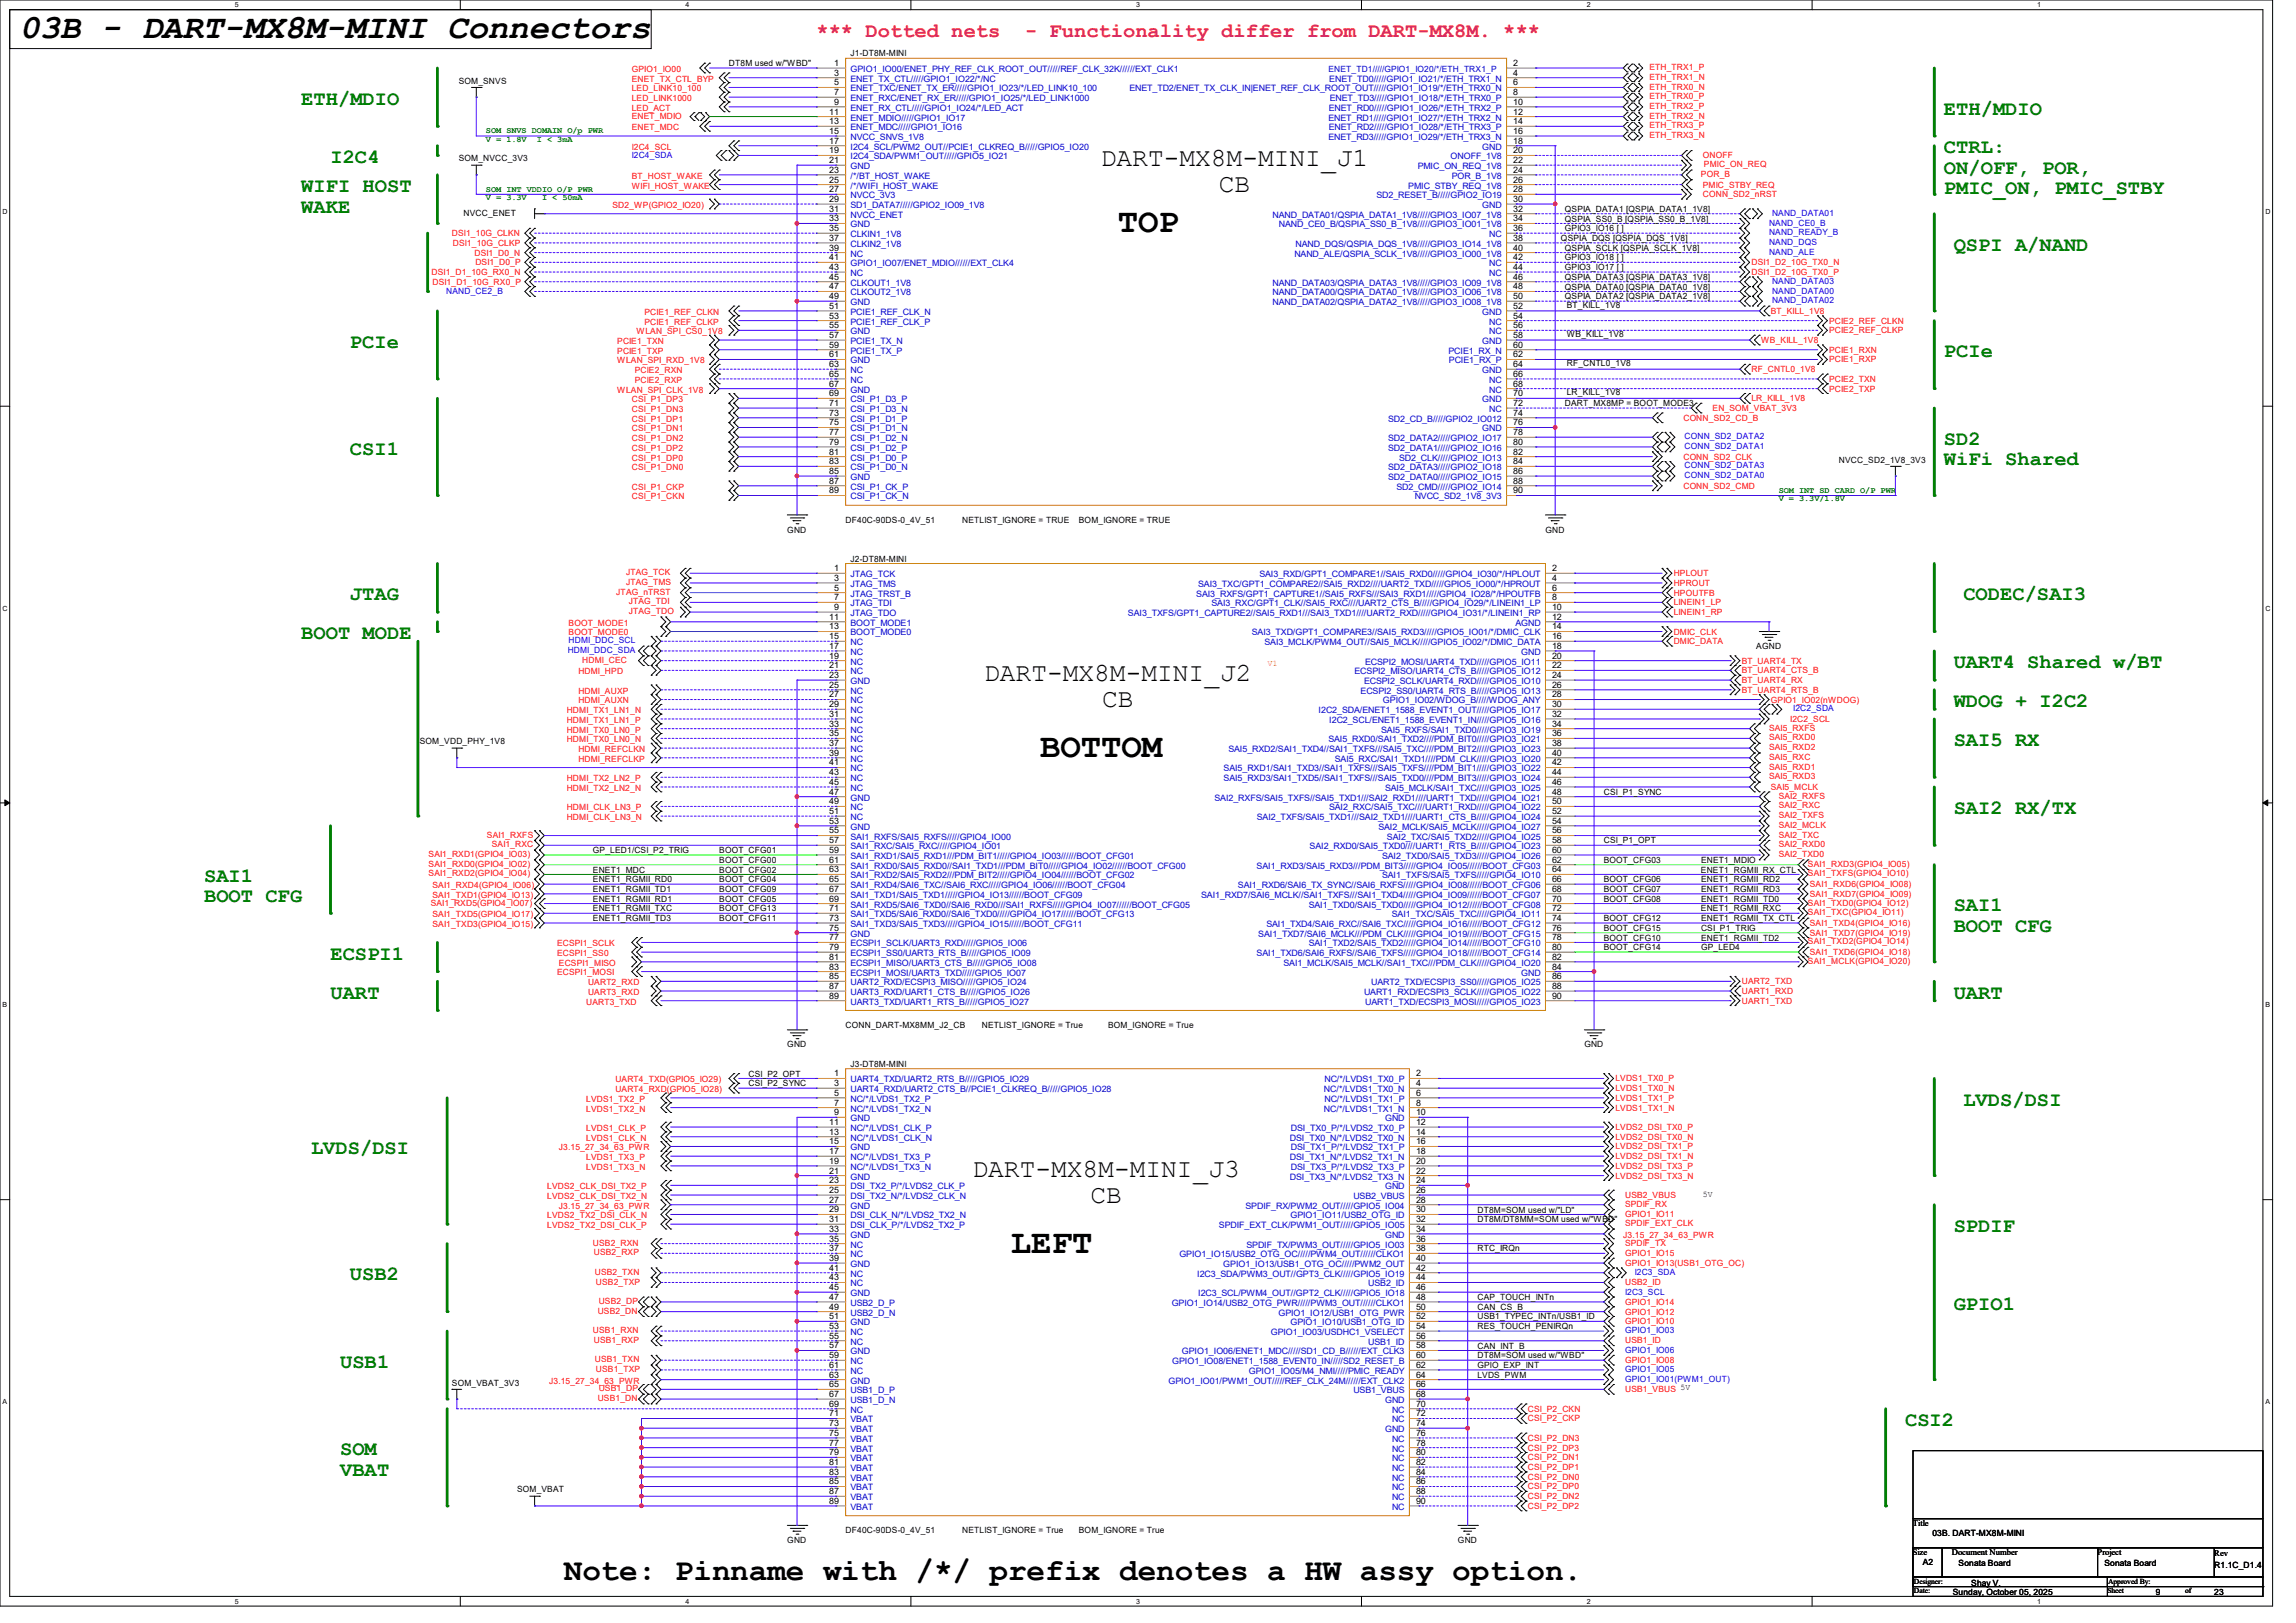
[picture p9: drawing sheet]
<svg xmlns="http://www.w3.org/2000/svg" width="420mm" height="297mm" viewBox="0 0 420 297" stroke-linecap="round" stroke-linejoin="round" font-family="sans-serif">
<defs><g id="words">
<g font-size="6.2">
<text x="3.6" y="7">03B - DART-MX8M-MINI Connectors</text>
<text x="204.5" y="42.5">TOP</text>
<text x="190.2" y="138.6">BOTTOM</text>
<text x="184.9" y="229.2">LEFT</text>
</g>
<text font-size="5.7" x="103.1" y="289.2">Note: Pinname with /*/ prefix denotes a HW assy option.</text>
<g font-size="4.8">
<text x="201.3" y="30.4">DART-MX8M-MINI_J1</text>
<text x="222.9" y="35.2">CB</text>
<text x="180" y="124.7">DART-MX8M-MINI_J2</text>
<text x="201.6" y="129.5">CB</text>
<text x="177.9" y="215.3">DART-MX8M-MINI_J3</text>
<text x="199.5" y="220.1">CB</text>
</g>
<g font-size="3.7" fill="#f00">
<text x="149.4" y="6.7">*** Dotted nets</text>
<text x="187.5" y="6.7">- Functionality differ from DART-MX8M. ***</text>
</g>
<g font-size="3.7" fill="#008000">
<text x="55.1" y="19.2">ETH/MDIO</text>
<text x="355.6" y="21">ETH/MDIO</text>
<text x="60.5" y="29.8">I2C4</text>
<text x="355.6" y="28.1">CTRL:</text>
<text x="55.1" y="35.2">WIFI HOST</text>
<text x="355.6" y="31.8">ON/OFF, POR,</text>
<text x="355.6" y="35.5">PMIC_ON, PMIC_STBY</text>
<text x="55.1" y="38.9">WAKE</text>
<text x="357.4" y="45.8">QSPI A/NAND</text>
<text x="64" y="63.6">PCIe</text>
<text x="355.6" y="65.4">PCIe</text>
<text x="64" y="83.2">CSI1</text>
<text x="355.6" y="81.4">SD2</text>
<text x="355.6" y="85.1">WiFi Shared</text>
<text x="64" y="109.9">JTAG</text>
<text x="359.2" y="109.9">CODEC/SAI3</text>
<text x="55.1" y="117">BOOT MODE</text>
<text x="357.4" y="122.3">UART4 Shared w/BT</text>
<text x="357.4" y="129.4">WDOG + I2C2</text>
<text x="357.4" y="136.5">SAI5 RX</text>
<text x="357.4" y="149">SAI2 RX/TX</text>
<text x="37.3" y="161.4">SAI1</text>
<text x="37.3" y="165.1">BOOT CFG</text>
<text x="357.4" y="166.8">SAI1</text>
<text x="357.4" y="170.5">BOOT CFG</text>
<text x="60.5" y="175.6">ECSPI1</text>
<text x="60.5" y="182.8">UART</text>
<text x="357.4" y="182.8">UART</text>
<text x="359.2" y="202.3">LVDS/DSI</text>
<text x="56.9" y="211.2">LVDS/DSI</text>
<text x="357.4" y="225.4">SPDIF</text>
<text x="64" y="234.3">USB2</text>
<text x="357.4" y="239.6">GPIO1</text>
<text x="62.2" y="250.3">USB1</text>
<text x="348.5" y="261">CSI2</text>
<text x="62.2" y="266.3">SOM</text>
<text x="62.2" y="270">VBAT</text>
</g>
<g font-size="1.6">
<text x="155.6" y="10.3">J1-DT8M-MINI</text>
<text x="83.9" y="15.3">SOM_SNVS</text>
<text x="133.3" y="12.1">DT8M used w/&quot;WBD&quot;</text>
<text x="152.6" y="12.1">1</text>
<text x="152.6" y="13.8">3</text>
<text x="152.6" y="15.6">5</text>
<text x="152.6" y="17.4">7</text>
<text x="276.8" y="12.1">2</text>
<text x="276.8" y="13.8">4</text>
<text x="276.8" y="15.6">6</text>
<text x="276.8" y="17.4">8</text>
<text x="151.7" y="21">11</text>
<text x="151.7" y="22.7">13</text>
<text x="152.6" y="19.2">9</text>
<text x="276.8" y="19.2">10</text>
<text x="276.8" y="21">12</text>
<text x="276.8" y="22.7">14</text>
<text x="83.9" y="29.5">SOM_NVCC_3V3</text>
<text x="151.7" y="24.5">15</text>
<text x="151.7" y="26.3">17</text>
<text x="151.7" y="28.1">19</text>
<text x="151.7" y="29.8">21</text>
<text x="276.8" y="24.5">16</text>
<text x="276.8" y="26.3">18</text>
<text x="276.8" y="28.1">20</text>
<text x="276.8" y="29.8">22</text>
<text x="151.7" y="31.6">23</text>
<text x="151.7" y="33.4">25</text>
<text x="151.7" y="35.2">27</text>
<text x="276.8" y="31.6">24</text>
<text x="276.8" y="33.4">26</text>
<text x="276.8" y="35.2">28</text>
<text x="84.8" y="39.5">NVCC_ENET</text>
<text x="151.7" y="37">29</text>
<text x="151.7" y="38.7">31</text>
<text x="151.7" y="40.5">33</text>
<text x="276.8" y="37">30</text>
<text x="276.8" y="38.7">32</text>
<text x="276.8" y="40.5">34</text>
<text x="286.3" y="38.8">QSPIA_DATA1 [QSPIA_DATA1_1V8]</text>
<text x="286.3" y="40.6">QSPIA_SS0_B [QSPIA_SS0_B_1V8]</text>
<text x="151.7" y="42.3">35</text>
<text x="151.7" y="44.1">37</text>
<text x="151.7" y="45.8">39</text>
<text x="151.7" y="47.6">41</text>
<text x="276.8" y="42.3">36</text>
<text x="276.8" y="44.1">38</text>
<text x="276.8" y="45.8">40</text>
<text x="276.8" y="47.6">42</text>
<text x="285.5" y="44.1">QSPIA_DQS [QSPIA_DQS_1V8]</text>
<text x="286.3" y="42.3">GPIO3_IO16 [ ]</text>
<text x="286.3" y="45.9">QSPIA_SCLK [QSPIA_SCLK_1V8]</text>
<text x="286.3" y="47.7">GPIO3_IO18 [ ]</text>
<text x="151.7" y="49.4">43</text>
<text x="151.7" y="51.2">45</text>
<text x="151.7" y="53">47</text>
<text x="276.8" y="49.4">44</text>
<text x="276.8" y="51.2">46</text>
<text x="276.8" y="53">48</text>
<text x="286.3" y="49.4">GPIO3_IO17 [ ]</text>
<text x="286.3" y="51.2">QSPIA_DATA3 [QSPIA_DATA3_1V8]</text>
<text x="286.3" y="53">QSPIA_DATA0 [QSPIA_DATA0_1V8]</text>
<text x="151.7" y="54.7">49</text>
<text x="151.7" y="56.5">51</text>
<text x="151.7" y="58.3">53</text>
<text x="276.8" y="54.7">50</text>
<text x="276.8" y="56.5">52</text>
<text x="276.8" y="58.3">54</text>
<text x="286.3" y="54.8">QSPIA_DATA2 [QSPIA_DATA2_1V8]</text>
<text x="286.6" y="56.3">BT_KILL_1V8</text>
<text x="151.7" y="60.1">55</text>
<text x="151.7" y="61.8">57</text>
<text x="151.7" y="63.6">59</text>
<text x="151.7" y="65.4">61</text>
<text x="276.8" y="60.1">56</text>
<text x="276.8" y="61.8">58</text>
<text x="276.8" y="63.6">60</text>
<text x="276.8" y="65.4">62</text>
<text x="286.6" y="61.7">WB_KILL_1V8</text>
<text x="151.7" y="67.2">63</text>
<text x="151.7" y="69">65</text>
<text x="151.7" y="70.7">67</text>
<text x="276.8" y="67.2">64</text>
<text x="276.8" y="69">66</text>
<text x="276.8" y="70.7">68</text>
<text x="286.6" y="67">RF_CNTL0_1V8</text>
<text x="151.7" y="72.5">69</text>
<text x="151.7" y="74.3">71</text>
<text x="151.7" y="76.1">73</text>
<text x="151.7" y="77.9">75</text>
<text x="276.8" y="72.5">70</text>
<text x="276.8" y="74.3">72</text>
<text x="276.8" y="76.1">74</text>
<text x="276.8" y="77.9">76</text>
<text x="286.3" y="74.3">DART_MX8MP = BOOT_MODE3</text>
<text x="286.6" y="72.3">LR_KILL_1V8</text>
<text x="151.7" y="79.6">77</text>
<text x="151.7" y="81.4">79</text>
<text x="151.7" y="83.2">81</text>
<text x="276.8" y="79.6">78</text>
<text x="276.8" y="81.4">80</text>
<text x="276.8" y="83.2">82</text>
<text x="151.7" y="85">83</text>
<text x="151.7" y="86.7">85</text>
<text x="151.7" y="88.5">87</text>
<text x="276.8" y="85">84</text>
<text x="276.8" y="86.7">86</text>
<text x="276.8" y="88.5">88</text>
<text x="336.4" y="84.7">NVCC_SD2_1V8_3V3</text>
<text x="151.7" y="90.3">89</text>
<text x="154.7" y="95.7">DF40C-90DS-0_4V_51</text>
<text x="176" y="95.7">NETLIST_IGNORE = TRUE</text>
<text x="197.4" y="95.7">BOM_IGNORE = TRUE</text>
<text x="276.8" y="90.3">90</text>
<text x="144" y="97.4">GND</text>
<text x="282.7" y="97.4">GND</text>
<text x="152.6" y="104.5">1</text>
<text x="152.6" y="106.3">3</text>
<text x="155.6" y="102.8">J2-DT8M-MINI</text>
<text x="283.9" y="104.5">2</text>
<text x="283.9" y="106.3">4</text>
<text x="151.7" y="113.4">11</text>
<text x="152.6" y="108.1">5</text>
<text x="152.6" y="109.9">7</text>
<text x="152.6" y="111.6">9</text>
<text x="283.9" y="108.1">6</text>
<text x="283.9" y="109.9">8</text>
<text x="283.9" y="111.6">10</text>
<text x="283.9" y="113.4">12</text>
<text x="151.7" y="115.2">13</text>
<text x="151.7" y="117">15</text>
<text x="151.7" y="118.7">17</text>
<text x="283.9" y="115.2">14</text>
<text x="283.9" y="117">16</text>
<text x="283.9" y="118.7">18</text>
<text x="321.3" y="118.8">AGND</text>
<text x="151.7" y="120.5">19</text>
<text x="151.7" y="122.3">21</text>
<text x="151.7" y="124.1">23</text>
<text x="151.7" y="125.9">25</text>
<text x="283.9" y="120.5">20</text>
<text x="283.9" y="122.3">22</text>
<text x="283.9" y="124.1">24</text>
<text x="283.9" y="125.9">26</text>
<text x="151.7" y="127.6">27</text>
<text x="151.7" y="129.4">29</text>
<text x="151.7" y="131.2">31</text>
<text x="283.9" y="127.6">28</text>
<text x="283.9" y="129.4">30</text>
<text x="283.9" y="131.2">32</text>
<text x="76.8" y="136.2">SOM_VDD_PHY_1V8</text>
<text x="151.7" y="133">33</text>
<text x="151.7" y="134.7">35</text>
<text x="151.7" y="136.5">37</text>
<text x="283.9" y="133">34</text>
<text x="283.9" y="134.7">36</text>
<text x="283.9" y="136.5">38</text>
<text x="151.7" y="138.3">39</text>
<text x="151.7" y="140.1">41</text>
<text x="151.7" y="141.9">43</text>
<text x="151.7" y="143.6">45</text>
<text x="283.9" y="138.3">40</text>
<text x="283.9" y="140.1">42</text>
<text x="283.9" y="141.9">44</text>
<text x="283.9" y="143.6">46</text>
<text x="151.7" y="145.4">47</text>
<text x="151.7" y="147.2">49</text>
<text x="151.7" y="149">51</text>
<text x="283.9" y="145.4">48</text>
<text x="283.9" y="147.2">50</text>
<text x="283.9" y="149">52</text>
<text x="293.4" y="145.5">CSI_P1_SYNC</text>
<text x="151.7" y="150.8">53</text>
<text x="151.7" y="152.5">55</text>
<text x="151.7" y="154.3">57</text>
<text x="283.9" y="150.8">54</text>
<text x="283.9" y="152.5">56</text>
<text x="283.9" y="154.3">58</text>
<text x="293.4" y="154.3">CSI_P1_OPT</text>
<text x="108.5" y="156.1">GP_LED1/CSI_P2_TRIG</text>
<text x="108.5" y="159.7">ENET1_MDC</text>
<text x="108.5" y="161.5">ENET1_RGMII_RD0</text>
<text x="131.6" y="156.1">BOOT_CFG01</text>
<text x="131.6" y="157.9">BOOT_CFG00</text>
<text x="131.6" y="159.7">BOOT_CFG02</text>
<text x="131.6" y="161.5">BOOT_CFG04</text>
<text x="151.7" y="156.1">59</text>
<text x="151.7" y="157.9">61</text>
<text x="151.7" y="159.6">63</text>
<text x="151.7" y="161.4">65</text>
<text x="283.9" y="156.1">60</text>
<text x="283.9" y="157.9">62</text>
<text x="283.9" y="159.6">64</text>
<text x="283.9" y="161.4">66</text>
<text x="293.4" y="157.9">BOOT_CFG03</text>
<text x="293.4" y="161.5">BOOT_CFG06</text>
<text x="311.1" y="159.7">ENET1_RGMII_RX_CTL</text>
<text x="311.2" y="157.9">ENET1_MDIO</text>
<text x="311.2" y="161.5">ENET1_RGMII_RD2</text>
<text x="108.5" y="163.2">ENET1_RGMII_TD1</text>
<text x="108.5" y="165">ENET1_RGMII_RD1</text>
<text x="108.5" y="166.8">ENET1_RGMII_TXC</text>
<text x="131.6" y="163.2">BOOT_CFG09</text>
<text x="131.6" y="165">BOOT_CFG05</text>
<text x="131.6" y="166.8">BOOT_CFG13</text>
<text x="151.7" y="163.2">67</text>
<text x="151.7" y="165">69</text>
<text x="151.7" y="166.8">71</text>
<text x="283.9" y="163.2">68</text>
<text x="283.9" y="165">70</text>
<text x="283.9" y="166.8">72</text>
<text x="293.4" y="163.2">BOOT_CFG07</text>
<text x="293.4" y="165">BOOT_CFG08</text>
<text x="311.1" y="166.8">ENET1_RGMII_RXC</text>
<text x="311.2" y="163.2">ENET1_RGMII_RD3</text>
<text x="311.2" y="165">ENET1_RGMII_TD0</text>
<text x="108.5" y="168.6">ENET1_RGMII_TD3</text>
<text x="131.6" y="168.6">BOOT_CFG11</text>
<text x="151.7" y="168.5">73</text>
<text x="151.7" y="170.3">75</text>
<text x="151.7" y="172.1">77</text>
<text x="151.7" y="173.9">79</text>
<text x="283.9" y="168.5">74</text>
<text x="283.9" y="170.3">76</text>
<text x="283.9" y="172.1">78</text>
<text x="283.9" y="173.9">80</text>
<text x="293.4" y="168.6">BOOT_CFG12</text>
<text x="293.4" y="170.3">BOOT_CFG15</text>
<text x="293.4" y="172.1">BOOT_CFG10</text>
<text x="293.4" y="173.9">BOOT_CFG14</text>
<text x="311.2" y="168.6">ENET1_RGMII_TX_CTL</text>
<text x="311.2" y="170.3">CSI_P1_TRIG</text>
<text x="311.2" y="172.1">ENET1_RGMII_TD2</text>
<text x="311.2" y="173.9">GP_LED4</text>
<text x="151.7" y="175.6">81</text>
<text x="151.7" y="177.4">83</text>
<text x="151.7" y="179.2">85</text>
<text x="283.9" y="175.6">82</text>
<text x="283.9" y="177.4">84</text>
<text x="283.9" y="179.2">86</text>
<text x="151.7" y="181">87</text>
<text x="151.7" y="182.8">89</text>
<text x="283.9" y="181">88</text>
<text x="283.9" y="182.8">90</text>
<text x="144" y="191.7">GND</text>
<text x="154.7" y="188.1">CONN_DART-MX8MM_J2_CB</text>
<text x="179.6" y="188.1">NETLIST_IGNORE = True</text>
<text x="202.7" y="188.1">BOM_IGNORE = True</text>
<text x="289.8" y="191.7">GND</text>
<text x="136.9" y="197">CSI_P2_OPT</text>
<text x="152.6" y="197">1</text>
<text x="155.6" y="195.2">J3-DT8M-MINI</text>
<text x="259" y="197">2</text>
<text x="136.9" y="198.8">CSI_P2_SYNC</text>
<text x="152.6" y="198.8">3</text>
<text x="152.6" y="200.5">5</text>
<text x="152.6" y="202.3">7</text>
<text x="259" y="198.8">4</text>
<text x="259" y="200.5">6</text>
<text x="259" y="202.3">8</text>
<text x="151.7" y="205.9">11</text>
<text x="151.7" y="207.6">13</text>
<text x="151.7" y="209.4">15</text>
<text x="152.6" y="204.1">9</text>
<text x="259" y="204.1">10</text>
<text x="259" y="205.9">12</text>
<text x="259" y="207.6">14</text>
<text x="259" y="209.4">16</text>
<text x="151.7" y="211.2">17</text>
<text x="151.7" y="213">19</text>
<text x="151.7" y="214.8">21</text>
<text x="259" y="211.2">18</text>
<text x="259" y="213">20</text>
<text x="259" y="214.8">22</text>
<text x="151.7" y="216.5">23</text>
<text x="151.7" y="218.3">25</text>
<text x="151.7" y="220.1">27</text>
<text x="151.7" y="221.9">29</text>
<text x="259" y="216.5">24</text>
<text x="259" y="218.3">26</text>
<text x="259" y="220.1">28</text>
<text x="259" y="221.9">30</text>
<text x="270.3" y="221.9">DT8M=SOM used w/&quot;LD&quot;</text>
<text x="311.5" y="219">5V</text>
<text x="151.7" y="223.7">31</text>
<text x="151.7" y="225.4">33</text>
<text x="151.7" y="227.2">35</text>
<text x="259" y="223.7">32</text>
<text x="259" y="225.4">34</text>
<text x="259" y="227.2">36</text>
<text x="270.3" y="223.7">DT8M/DT8MM=SOM used w/&quot;WBD&quot;</text>
<text x="151.7" y="229">37</text>
<text x="151.7" y="230.8">39</text>
<text x="151.7" y="232.5">41</text>
<text x="259" y="229">38</text>
<text x="259" y="230.8">40</text>
<text x="259" y="232.5">42</text>
<text x="270.3" y="229">RTC_IRQn</text>
<text x="151.7" y="234.3">43</text>
<text x="151.7" y="236.1">45</text>
<text x="151.7" y="237.9">47</text>
<text x="151.7" y="239.7">49</text>
<text x="259" y="234.3">44</text>
<text x="259" y="236.1">46</text>
<text x="259" y="237.9">48</text>
<text x="259" y="239.7">50</text>
<text x="270.3" y="239.7">CAN_CS_B</text>
<text x="270.3" y="237.9">CAP_TOUCH_INTn</text>
<text x="151.7" y="241.4">51</text>
<text x="151.7" y="243.2">53</text>
<text x="151.7" y="245">55</text>
<text x="259" y="241.4">52</text>
<text x="259" y="243.2">54</text>
<text x="259" y="245">56</text>
<text x="270.3" y="241.5">USB1_TYPEC_INTn/USB1_ID</text>
<text x="270.3" y="243.2">RES_TOUCH_PENIRQn</text>
<text x="151.7" y="246.8">57</text>
<text x="151.7" y="248.5">59</text>
<text x="151.7" y="250.3">61</text>
<text x="259" y="246.8">58</text>
<text x="259" y="248.5">60</text>
<text x="259" y="250.3">62</text>
<text x="270.3" y="246.8">CAN_INT_B</text>
<text x="270.3" y="248.6">DT8M=SOM used w/&quot;WBD&quot;</text>
<text x="270.3" y="250.4">GPIO_EXP_INT</text>
<text x="82.7" y="253.6">SOM_VBAT_3V3</text>
<text x="151.7" y="252.1">63</text>
<text x="151.7" y="253.9">65</text>
<text x="151.7" y="255.7">67</text>
<text x="151.7" y="257.4">69</text>
<text x="259" y="252.1">64</text>
<text x="259" y="253.9">66</text>
<text x="259" y="255.7">68</text>
<text x="259" y="257.4">70</text>
<text x="270.3" y="252.1">LVDS_PWM</text>
<text x="151.7" y="259.2">71</text>
<text x="151.7" y="261">73</text>
<text x="151.7" y="262.8">75</text>
<text x="259" y="259.2">72</text>
<text x="259" y="261">74</text>
<text x="259" y="262.8">76</text>
<text x="151.7" y="264.5">77</text>
<text x="151.7" y="266.3">79</text>
<text x="151.7" y="268.1">81</text>
<text x="151.7" y="269.9">83</text>
<text x="259" y="264.5">78</text>
<text x="259" y="266.3">80</text>
<text x="259" y="268.1">82</text>
<text x="259" y="269.9">84</text>
<text x="94.6" y="273.1">SOM_VBAT</text>
<text x="151.7" y="271.7">85</text>
<text x="151.7" y="273.4">87</text>
<text x="151.7" y="275.2">89</text>
<text x="259" y="271.7">86</text>
<text x="259" y="273.4">88</text>
<text x="259" y="275.2">90</text>
<text x="154.7" y="280.6">DF40C-90DS-0_4V_51</text>
<text x="176" y="280.6">NETLIST_IGNORE = True</text>
<text x="197.4" y="280.6">BOM_IGNORE = True</text>
<text x="349.9" y="279.3">Title</text>
<text x="353.5" y="281.1">03B. DART-MX8M-MINI</text>
<text x="144" y="282.4">GND</text>
<text x="266.7" y="282.4">GND</text>
<text x="349.9" y="284.6">Size</text>
<text x="351.7" y="286.5">A2</text>
<text x="357" y="284.6">Document Number</text>
<text x="358.3" y="286.6">Sonata Board</text>
<text x="383.7" y="284.6">Project</text>
<text x="384.9" y="286.6">Sonata Board</text>
<text x="405" y="287">R1.1C_D1.4</text>
<text x="405" y="284.8">Rev</text>
<text x="357.2" y="291.8">Sunday, October 05, 2025</text>
<text x="360.6" y="290.2">Shay V.</text>
<text x="394.4" y="291.8">9</text>
<text x="405" y="291.8">23</text>
</g>
<g font-size="1.6" fill="#f00">
<text x="115.6" y="13.2">GPIO1_IO00</text>
<text x="115.6" y="14.9">ENET_TX_CTL_BYP</text>
<text x="115.6" y="16.7">LED_LINK10_100</text>
<text x="301.7" y="12.8">ETH_TRX1_P</text>
<text x="301.7" y="14.6">ETH_TRX1_N</text>
<text x="301.7" y="16.4">ETH_TRX0_N</text>
<text x="115.6" y="21.7">ENET_MDIO</text>
<text x="115.6" y="23.8">ENET_MDC</text>
<text x="115.6" y="20.3">LED_ACT</text>
<text x="115.6" y="18.5">LED_LINK1000</text>
<text x="301.7" y="18.2">ETH_TRX0_P</text>
<text x="301.7" y="19.9">ETH_TRX2_P</text>
<text x="301.7" y="21.7">ETH_TRX2_N</text>
<text x="301.7" y="23.5">ETH_TRX3_P</text>
<text x="115.6" y="27.4">I2C4_SCL</text>
<text x="301.7" y="25.3">ETH_TRX3_N</text>
<text x="311.5" y="29">ONOFF</text>
<text x="115.6" y="32.7">BT_HOST_WAKE</text>
<text x="115.6" y="34.5">WIFI_HOST_WAKE</text>
<text x="311.1" y="32.4">POR_B</text>
<text x="311.5" y="34.3">PMIC_STBY_REQ</text>
<text x="311.7" y="30.6">PMIC_ON_REQ</text>
<text x="112" y="38.1">SD2_WP(GPIO2_IO20)</text>
<text x="311.5" y="36.1">CONN_SD2_nRST</text>
<text x="82.7" y="43.2">DSI1_10G_CLKN</text>
<text x="82.8" y="45">DSI1_10G_CLKP</text>
<text x="86.8" y="46.8">DSI1_D0_N</text>
<text x="79" y="50.3">DSI1_D1_10G_RX0_N</text>
<text x="79.1" y="52.1">DSI1_D1_10G_RX0_P</text>
<text x="87" y="48.6">DSI1_D0_P</text>
<text x="320.4" y="50.3">DSI1_D2_10G_TX0_P</text>
<text x="320.4" y="48.6">DSI1_D2_10G_TX0_N</text>
<text x="117.9" y="59.4">PCIE1_REF_CLKP</text>
<text x="117.9" y="57.6">PCIE1_REF_CLKN</text>
<text x="323.9" y="57.4">BT_KILL_1V8</text>
<text x="334.6" y="59.2">PCIE2_REF_CLKN</text>
<text x="112.9" y="62.9">PCIE1_TXN</text>
<text x="112.9" y="64.7">PCIE1_TXP</text>
<text x="116.5" y="61.2">WLAN_SPI_CS0_1V8</text>
<text x="322.2" y="62.8">WB_KILL_1V8</text>
<text x="334.6" y="61">PCIE2_REF_CLKP</text>
<text x="334.6" y="64.6">PCIE1_RXN</text>
<text x="112.9" y="66.5">WLAN_SPI_RXD_1V8</text>
<text x="112.9" y="71.8">WLAN_SPI_CLK_1V8</text>
<text x="116.1" y="68.3">PCIE2_RXN</text>
<text x="116.1" y="70.1">PCIE2_RXP</text>
<text x="320.4" y="68.1">RF_CNTL0_1V8</text>
<text x="334.6" y="66.3">PCIE1_RXP</text>
<text x="334.6" y="69.9">PCIE2_TXN</text>
<text x="334.6" y="71.7">PCIE2_TXP</text>
<text x="115.6" y="77.2">CSI_P1_DP1</text>
<text x="115.6" y="75.4">CSI_P1_DN3</text>
<text x="115.6" y="73.6">CSI_P1_DP3</text>
<text x="307.9" y="77">CONN_SD2_CD_B</text>
<text x="313.3" y="75.2">EN_SOM_VBAT_3V3</text>
<text x="320.4" y="73.4">LR_KILL_1V8</text>
<text x="115.6" y="80.7">CSI_P1_DN2</text>
<text x="115.6" y="78.9">CSI_P1_DN1</text>
<text x="115.6" y="82.5">CSI_P1_DP2</text>
<text x="115.6" y="84.3">CSI_P1_DP0</text>
<text x="115.6" y="86.1">CSI_P1_DN0</text>
<text x="115.6" y="89.6">CSI_P1_CKP</text>
<text x="307.9" y="84.1">CONN_SD2_CLK</text>
<text x="307.9" y="89.4">CONN_SD2_CMD</text>
<text x="115.6" y="91.4">CSI_P1_CKN</text>
<text x="114.5" y="105.3">JTAG_TCK</text>
<text x="114.5" y="107.1">JTAG_TMS</text>
<text x="306.2" y="105.4">HPLOUT</text>
<text x="306.2" y="107.2">HPROUT</text>
<text x="112.7" y="108.8">JTAG_nTRST</text>
<text x="115" y="110.6">JTAG_TDI</text>
<text x="115" y="112.4">JTAG_TDO</text>
<text x="306.2" y="109">HPOUTFB</text>
<text x="306.2" y="110.8">LINEIN1_LP</text>
<text x="306.2" y="112.6">LINEIN1_RP</text>
<text x="104" y="116.3">BOOT_MODE0</text>
<text x="104" y="114.5">BOOT_MODE1</text>
<text x="306.2" y="116.1">DMIC_CLK</text>
<text x="306.2" y="117.9">DMIC_DATA</text>
<text x="105.8" y="123.4">HDMI_HPD</text>
<text x="106.5" y="121.3">HDMI_CEC</text>
<text x="318.6" y="121.5">BT_UART4_TX</text>
<text x="318.6" y="123.2">BT_UART4_CTS_B</text>
<text x="318.6" y="125">BT_UART4_RX</text>
<text x="103.7" y="130.5">HDMI_TX1_LN1_N</text>
<text x="105.8" y="127">HDMI_AUXP</text>
<text x="105.8" y="128.7">HDMI_AUXN</text>
<text x="318.6" y="126.8">BT_UART4_RTS_B</text>
<text x="323.9" y="128.6">GPIO1_IO02(nWDOG)</text>
<text x="103.7" y="132.3">HDMI_TX1_LN1_P</text>
<text x="103.7" y="134.1">HDMI_TX0_LN0_P</text>
<text x="103.7" y="135.8">HDMI_TX0_LN0_N</text>
<text x="105.8" y="137.6">HDMI_REFCLKN</text>
<text x="323.6" y="133.7">SAI5_RXFS</text>
<text x="323.6" y="135.5">SAI5_RXD0</text>
<text x="323.6" y="137.3">SAI5_RXD2</text>
<text x="327.5" y="132.1">I2C2_SCL</text>
<text x="103.7" y="143">HDMI_TX2_LN2_P</text>
<text x="105.8" y="139.4">HDMI_REFCLKP</text>
<text x="323.6" y="139.1">SAI5_RXC</text>
<text x="323.6" y="140.8">SAI5_RXD1</text>
<text x="323.6" y="142.6">SAI5_RXD3</text>
<text x="103.7" y="144.7">HDMI_TX2_LN2_N</text>
<text x="103.7" y="148.3">HDMI_CLK_LN3_P</text>
<text x="323.9" y="144.6">SAI5_MCLK</text>
<text x="325.4" y="146.2">SAI2_RXFS</text>
<text x="325.4" y="148">SAI2_RXC</text>
<text x="325.4" y="149.7">SAI2_TXFS</text>
<text x="89.1" y="153.3">SAI1_RXFS</text>
<text x="90" y="155.1">SAI1_RXC</text>
<text x="103.7" y="150.1">HDMI_CLK_LN3_N</text>
<text x="325.4" y="151.5">SAI2_MCLK</text>
<text x="325.4" y="153.3">SAI2_TXC</text>
<text x="325.4" y="155.1">SAI2_RXD0</text>
<text x="78.4" y="156.8">SAI1_RXD1(GPIO4_IO03)</text>
<text x="78.4" y="158.6">SAI1_RXD0(GPIO4_IO02)</text>
<text x="78.4" y="160.4">SAI1_RXD2(GPIO4_IO04)</text>
<text x="325.4" y="156.8">SAI2_TXD0</text>
<text x="330.7" y="158.6">SAI1_RXD3(GPIO4_IO05)</text>
<text x="330.7" y="160.4">SAI1_TXFS(GPIO4_IO10)</text>
<text x="78.8" y="165.7">SAI1_RXD5(GPIO4_IO07)</text>
<text x="79.1" y="162.5">SAI1_RXD4(GPIO4_IO06)</text>
<text x="79.1" y="164.3">SAI1_TXD1(GPIO4_IO13)</text>
<text x="79.1" y="167.8">SAI1_TXD5(GPIO4_IO17)</text>
<text x="330.7" y="165.7">SAI1_TXD0(GPIO4_IO12)</text>
<text x="330.7" y="167.5">SAI1_TXC(GPIO4_IO11)</text>
<text x="331" y="162.3">SAI1_RXD6(GPIO4_IO08)</text>
<text x="331" y="164.1">SAI1_RXD7(GPIO4_IO09)</text>
<text x="79.1" y="169.6">SAI1_TXD3(GPIO4_IO15)</text>
<text x="101.9" y="173.2">ECSPI1_SCLK</text>
<text x="330.7" y="172.8">SAI1_TXD2(GPIO4_IO14)</text>
<text x="331" y="169.5">SAI1_TXD4(GPIO4_IO16)</text>
<text x="331" y="171.2">SAI1_TXD7(GPIO4_IO19)</text>
<text x="101.9" y="175">ECSPI1_SS0</text>
<text x="101.9" y="178.5">ECSPI1_MOSI</text>
<text x="102.2" y="176.7">ECSPI1_MISO</text>
<text x="330.7" y="176.4">SAI1_MCLK(GPIO4_IO20)</text>
<text x="331" y="174.8">SAI1_TXD6(GPIO4_IO18)</text>
<text x="107.2" y="183.8">UART3_TXD</text>
<text x="107.6" y="182.1">UART3_RXD</text>
<text x="107.6" y="180.3">UART2_RXD</text>
<text x="318.6" y="181.9">UART1_RXD</text>
<text x="318.6" y="183.7">UART1_TXD</text>
<text x="318.6" y="180.1">UART2_TXD</text>
<text x="295.5" y="197.9">LVDS1_TX0_P</text>
<text x="107.2" y="201.6">LVDS1_TX2_P</text>
<text x="107.2" y="203.4">LVDS1_TX2_N</text>
<text x="112.6" y="198.1">UART4_TXD(GPIO5_IO29)</text>
<text x="112.6" y="199.9">UART4_RXD(GPIO5_IO28)</text>
<text x="295.5" y="199.7">LVDS1_TX0_N</text>
<text x="295.5" y="203.2">LVDS1_TX1_N</text>
<text x="295.5" y="201.5">LVDS1_TX1_P</text>
<text x="107.2" y="208.7">LVDS1_CLK_N</text>
<text x="107.2" y="207">LVDS1_CLK_P</text>
<text x="295.5" y="208.6">LVDS2_DSI_TX0_N</text>
<text x="295.5" y="206.8">LVDS2_DSI_TX0_P</text>
<text x="102.2" y="210.5">J3.15_27_34_63_PWR</text>
<text x="107.2" y="214.1">LVDS1_TX3_N</text>
<text x="107.2" y="212.3">LVDS1_TX3_P</text>
<text x="295.5" y="210.3">LVDS2_DSI_TX1_P</text>
<text x="295.5" y="212.1">LVDS2_DSI_TX1_N</text>
<text x="295.5" y="215.7">LVDS2_DSI_TX3_N</text>
<text x="295.5" y="213.9">LVDS2_DSI_TX3_P</text>
<text x="100.1" y="219.4">LVDS2_CLK_DSI_TX2_N</text>
<text x="100.1" y="217.6">LVDS2_CLK_DSI_TX2_P</text>
<text x="102.2" y="221.2">J3.15_27_34_63_PWR</text>
<text x="297.3" y="220.8">SPDIF_RX</text>
<text x="297.3" y="219.2">USB2_VBUS</text>
<text x="100.1" y="224.7">LVDS2_TX2_DSI_CLK_P</text>
<text x="100.1" y="223">LVDS2_TX2_DSI_CLK_N</text>
<text x="108.5" y="228">USB2_RXN</text>
<text x="296.9" y="226.5">J3.15_27_34_63_PWR</text>
<text x="297.3" y="222.8">GPIO1_IO11</text>
<text x="297.3" y="224.4">SPDIF_EXT_CLK</text>
<text x="297.3" y="228">SPDIF_TX</text>
<text x="108.6" y="229.7">USB2_RXP</text>
<text x="108.8" y="233.3">USB2_TXN</text>
<text x="297.3" y="231.7">GPIO1_IO13(USB1_OTG_OC)</text>
<text x="297.3" y="229.9">GPIO1_IO15</text>
<text x="109" y="235.1">USB2_TXP</text>
<text x="109.5" y="238.6">USB2_DP</text>
<text x="297.3" y="235.1">USB2_ID</text>
<text x="297.3" y="238.8">GPIO1_IO14</text>
<text x="108.5" y="244">USB1_RXN</text>
<text x="108.6" y="245.7">USB1_RXP</text>
<text x="109.3" y="240.4">USB2_DN</text>
<text x="297.3" y="240.6">GPIO1_IO12</text>
<text x="297.3" y="245.7">USB1_ID</text>
<text x="297.3" y="242.4">GPIO1_IO10</text>
<text x="108.8" y="249.3">USB1_TXN</text>
<text x="109" y="251.1">USB1_TXP</text>
<text x="297.3" y="249.5">GPIO1_IO08</text>
<text x="100.5" y="253.2">J3.15_27_34_63_PWR</text>
<text x="109.3" y="256.4">USB1_DN</text>
<text x="109.5" y="254.6">USB1_DP</text>
<text x="297.3" y="254.8">USB1_VBUS 5V</text>
<text x="279.5" y="258.4">CSI_P2_CKN</text>
<text x="279.5" y="260.1">CSI_P2_CKP</text>
<text x="279.5" y="263.7">CSI_P2_DN3</text>
<text x="279.5" y="265.5">CSI_P2_DP3</text>
<text x="279.5" y="267.2">CSI_P2_DN1</text>
<text x="279.5" y="269">CSI_P2_DP1</text>
<text x="279.5" y="270.8">CSI_P2_DN0</text>
<text x="279.5" y="272.6">CSI_P2_DP0</text>
<text x="279.5" y="274.4">CSI_P2_DN2</text>
<text x="279.5" y="276.1">CSI_P2_DP2</text>
</g>
<g font-size="1.6" fill="#00c">
<text x="155.6" y="13.2">GPIO1_IO00/ENET_PHY_REF_CLK_ROOT_OUT/////REF_CLK_32K//////EXT_CLK1</text>
<text x="155.6" y="14.9">ENET_TX_CTL/////GPIO1_IO22/*/NC</text>
<text x="155.6" y="16.7">ENET_TXC/ENET_TX_ER/////GPIO1_IO23/*/LED_LINK10_100</text>
<text x="206.6" y="16.7">ENET_TD2/ENET_TX_CLK_IN|ENET_REF_CLK_ROOT_OUT/////GPIO1_IO19/*/ETH_TRX0_N</text>
<text x="243" y="13.2">ENET_TD1/////GPIO1_IO20/*/ETH_TRX1_P</text>
<text x="243.2" y="14.9">ENET_TD0/////GPIO1_IO21/*/ETH_TRX1_N</text>
<text x="155.6" y="18.5">ENET_RXC/ENET_RX_ER/////GPIO1_IO25/*/LED_LINK1000</text>
<text x="155.6" y="20.3">ENET_RX_CTL/////GPIO1_IO24/*/LED_ACT</text>
<text x="155.6" y="22.1">ENET_MDIO/////GPIO1_IO17</text>
<text x="155.6" y="23.8">ENET_MDC/////GPIO1_IO16</text>
<text x="243" y="22.1">ENET_RD1/////GPIO1_IO27/*/ETH_TRX2_N</text>
<text x="243.1" y="20.3">ENET_RD0/////GPIO1_IO26/*/ETH_TRX2_P</text>
<text x="243.1" y="23.8">ENET_RD2/////GPIO1_IO28/*/ETH_TRX3_P</text>
<text x="243.2" y="18.5">ENET_TD3/////GPIO1_IO18/*/ETH_TRX0_P</text>
<text x="155.6" y="25.6">NVCC_SNVS_1V8</text>
<text x="155.6" y="27.4">I2C4_SCL/PWM2_OUT//PCIE1_CLKREQ_B/////GPIO5_IO20</text>
<text x="155.6" y="29.2">I2C4_SDA/PWM1_OUT/////GPIO5_IO21</text>
<text x="243" y="25.6">ENET_RD3/////GPIO1_IO29/*/ETH_TRX3_N</text>
<text x="265.3" y="29.2">ONOFF_1V8</text>
<text x="271.1" y="27.4">GND</text>
<text x="155.6" y="30.9">GND</text>
<text x="155.6" y="32.7">/*/BT_HOST_WAKE</text>
<text x="155.6" y="34.5">/*/WIFI_HOST_WAKE</text>
<text x="257.6" y="34.5">PMIC_STBY_REQ_1V8</text>
<text x="259.3" y="30.9">PMIC_ON_REQ_1V8</text>
<text x="265.6" y="32.7">POR_B_1V8</text>
<text x="155.6" y="36.3">NVCC_3V3</text>
<text x="155.6" y="38.1">SD1_DATA7/////GPIO2_IO09_1V8</text>
<text x="155.6" y="39.8">NVCC_ENET</text>
<text x="155.6" y="41.6">GND</text>
<text x="232.8" y="39.8">NAND_DATA01/QSPIA_DATA1_1V8/////GPIO3_IO07_1V8</text>
<text x="233.9" y="41.6">NAND_CE0_B/QSPIA_SS0_B_1V8/////GPIO3_IO01_1V8</text>
<text x="251.8" y="36.3">SD2_RESET_B/////GPIO2_IO19</text>
<text x="271.1" y="38.1">GND</text>
<text x="155.6" y="43.4">CLKIN1_1V8</text>
<text x="155.6" y="45.2">CLKIN2_1V8</text>
<text x="155.6" y="46.9">NC</text>
<text x="236.8" y="46.9">NAND_ALE/QSPIA_SCLK_1V8/////GPIO3_IO00_1V8</text>
<text x="237" y="45.2">NAND_DQS/QSPIA_DQS_1V8/////GPIO3_IO14_1V8</text>
<text x="272.4" y="43.4">NC</text>
<text x="155.6" y="48.7">GPIO1_IO07/ENET_MDIO//////EXT_CLK4</text>
<text x="155.6" y="50.5">NC</text>
<text x="155.6" y="52.3">CLKOUT1_1V8</text>
<text x="232.8" y="52.3">NAND_DATA03/QSPIA_DATA3_1V8/////GPIO3_IO09_1V8</text>
<text x="272.4" y="48.7">NC</text>
<text x="272.4" y="50.5">NC</text>
<text x="155.6" y="54.1">CLKOUT2_1V8</text>
<text x="155.6" y="55.8">GND</text>
<text x="155.6" y="57.6">PCIE1_REF_CLK_N</text>
<text x="155.6" y="59.4">PCIE1_REF_CLK_P</text>
<text x="232.8" y="54.1">NAND_DATA00/QSPIA_DATA0_1V8/////GPIO3_IO06_1V8</text>
<text x="232.8" y="55.8">NAND_DATA02/QSPIA_DATA2_1V8/////GPIO3_IO08_1V8</text>
<text x="271.1" y="57.6">GND</text>
<text x="272.4" y="59.4">NC</text>
<text x="155.6" y="61.2">GND</text>
<text x="155.6" y="63">PCIE1_TX_N</text>
<text x="155.6" y="64.7">PCIE1_TX_P</text>
<text x="265" y="64.7">PCIE1_RX_N</text>
<text x="271.1" y="63">GND</text>
<text x="272.4" y="61.2">NC</text>
<text x="155.6" y="66.5">GND</text>
<text x="155.6" y="68.3">NC</text>
<text x="155.6" y="70.1">NC</text>
<text x="155.6" y="71.8">GND</text>
<text x="265" y="66.5">PCIE1_RX_P</text>
<text x="271.1" y="68.3">GND</text>
<text x="272.4" y="70.1">NC</text>
<text x="272.4" y="71.8">NC</text>
<text x="155.6" y="73.6">CSI_P1_D3_P</text>
<text x="155.6" y="75.4">CSI_P1_D3_N</text>
<text x="155.6" y="77.2">CSI_P1_D1_P</text>
<text x="253.9" y="77.2">SD2_CD_B/////GPIO2_IO012</text>
<text x="271.1" y="73.6">GND</text>
<text x="272.4" y="75.4">NC</text>
<text x="155.6" y="79">CSI_P1_D1_N</text>
<text x="155.6" y="80.7">CSI_P1_D2_N</text>
<text x="155.6" y="82.5">CSI_P1_D2_P</text>
<text x="253.9" y="80.7">SD2_DATA2/////GPIO2_IO17</text>
<text x="253.9" y="82.5">SD2_DATA1/////GPIO2_IO16</text>
<text x="271.1" y="79">GND</text>
<text x="155.6" y="84.3">CSI_P1_D0_P</text>
<text x="155.6" y="86.1">CSI_P1_D0_N</text>
<text x="155.6" y="87.8">GND</text>
<text x="155.6" y="89.6">CSI_P1_CK_P</text>
<text x="253.9" y="86.1">SD2_DATA3/////GPIO2_IO18</text>
<text x="253.9" y="87.8">SD2_DATA0/////GPIO2_IO15</text>
<text x="255.4" y="89.6">SD2_CMD/////GPIO2_IO14</text>
<text x="255.9" y="84.3">SD2_CLK/////GPIO2_IO13</text>
<text x="155.6" y="91.4">CSI_P1_CK_N</text>
<text x="258.8" y="91.4">NVCC_SD2_1V8_3V3</text>
<text x="155.6" y="105.6">JTAG_TCK</text>
<text x="155.6" y="107.4">JTAG_TMS</text>
<text x="219.2" y="107.4">SAI3_TXC/GPT1_COMPARE2//SAI5_RXD2////UART2_TXD/////GPIO5_IO00/*/HPROUT</text>
<text x="230.4" y="105.6">SAI3_RXD/GPT1_COMPARE1//SAI5_RXD0/////GPIO4_IO30/*/HPLOUT</text>
<text x="155.6" y="109.2">JTAG_TRST_B</text>
<text x="155.6" y="111">JTAG_TDI</text>
<text x="155.6" y="112.7">JTAG_TDO</text>
<text x="206.3" y="112.7">SAI3_TXFS/GPT1_CAPTURE2//SAI5_RXD1///SAI3_TXD1////UART2_RXD/////GPIO4_IO31/*/LINEIN1_RP</text>
<text x="218.8" y="109.2">SAI3_RXFS/GPT1_CAPTURE1//SAI5_RXFS///SAI3_RXD1/////GPIO4_IO28/*/HPOUTFB</text>
<text x="221.6" y="111">SAI3_RXC/GPT1_CLK//SAI5_RXC////UART2_CTS_B/////GPIO4_IO29/*/LINEIN1_LP</text>
<text x="155.6" y="114.5">BOOT_MODE1</text>
<text x="155.6" y="116.3">BOOT_MODE0</text>
<text x="155.6" y="118.1">NC</text>
<text x="155.6" y="119.8">NC</text>
<text x="229" y="116.3">SAI3_TXD/GPT1_COMPARE3//SAI5_RXD3/////GPIO5_IO01/*/DMIC_CLK</text>
<text x="231.3" y="118.1">SAI3_MCLK/PWM4_OUT//SAI5_MCLK/////GPIO5_IO02/*/DMIC_DATA</text>
<text x="277.2" y="114.5">AGND</text>
<text x="278.3" y="119.8">GND</text>
<text x="155.6" y="121.6">NC</text>
<text x="155.6" y="123.4">NC</text>
<text x="155.6" y="125.2">GND</text>
<text x="247.8" y="123.4">ECSPI2_MISO/UART4_CTS_B/////GPIO5_IO12</text>
<text x="249.5" y="125.2">ECSPI2_SCLK/UART4_RXD/////GPIO5_IO10</text>
<text x="249.7" y="121.6">ECSPI2_MOSI/UART4_TXD/////GPIO5_IO11</text>
<text x="155.6" y="127">NC</text>
<text x="155.6" y="128.7">NC</text>
<text x="155.6" y="130.5">NC</text>
<text x="241.2" y="130.5">I2C2_SDA/ENET1_1588_EVENT1_OUT/////GPIO5_IO17</text>
<text x="248.9" y="127">ECSPI2_SS0/UART4_RTS_B/////GPIO5_IO13</text>
<text x="253" y="128.7">GPIO1_IO02/WDOG_B/////WDOG_ANY</text>
<text x="155.6" y="132.3">NC</text>
<text x="155.6" y="134.1">NC</text>
<text x="155.6" y="135.8">NC</text>
<text x="155.6" y="137.6">NC</text>
<text x="224.7" y="137.6">SAI5_RXD2/SAI1_TXD4//SAI1_TXFS///SAI5_TXC////PDM_BIT2/////GPIO3_IO23</text>
<text x="243" y="135.8">SAI5_RXD0/SAI1_TXD2////PDM_BIT0/////GPIO3_IO21</text>
<text x="243.2" y="132.3">I2C2_SCL/ENET1_1588_EVENT1_IN/////GPIO5_IO16</text>
<text x="252.6" y="134.1">SAI5_RXFS/SAI1_TXD0/////GPIO3_IO19</text>
<text x="155.6" y="139.4">NC</text>
<text x="155.6" y="141.2">NC</text>
<text x="155.6" y="143">NC</text>
<text x="223.8" y="141.2">SAI5_RXD1/SAI1_TXD3//SAI1_TXFS///SAI5_TXFS////PDM_BIT1/////GPIO3_IO22</text>
<text x="223.8" y="143">SAI5_RXD3/SAI1_TXD5//SAI1_TXFS///SAI5_TXD0////PDM_BIT3/////GPIO3_IO24</text>
<text x="244.2" y="139.4">SAI5_RXC/SAI1_TXD1////PDM_CLK/////GPIO3_IO20</text>
<text x="155.6" y="144.7">NC</text>
<text x="155.6" y="146.5">GND</text>
<text x="155.6" y="148.3">NC</text>
<text x="222.2" y="146.5">SAI2_RXFS/SAI5_TXFS//SAI5_TXD1///SAI2_RXD1////UART1_TXD/////GPIO4_IO21</text>
<text x="243.1" y="148.3">SAI2_RXC/SAI5_TXC////UART1_RXD/////GPIO4_IO22</text>
<text x="253.4" y="144.7">SAI5_MCLK/SAI1_TXC/////GPIO3_IO25</text>
<text x="155.6" y="150.1">NC</text>
<text x="155.6" y="151.9">GND</text>
<text x="155.6" y="153.6">SAI1_RXFS/SAI5_RXFS/////GPIO4_IO00</text>
<text x="155.6" y="155.4">SAI1_RXC/SAI5_RXC/////GPIO4_IO01</text>
<text x="229.9" y="150.1">SAI2_TXFS/SAI5_TXD1///SAI2_TXD1////UART1_CTS_B/////GPIO4_IO24</text>
<text x="239.6" y="155.4">SAI2_RXD0/SAI5_TXD0////UART1_RTS_B/////GPIO4_IO23</text>
<text x="252.1" y="151.9">SAI2_MCLK/SAI5_MCLK/////GPIO4_IO27</text>
<text x="253.7" y="153.6">SAI2_TXC/SAI5_TXD2/////GPIO4_IO25</text>
<text x="155.6" y="157.2">SAI1_RXD1/SAI5_RXD1///PDM_BIT1/////GPIO4_IO03//////BOOT_CFG01</text>
<text x="155.6" y="159">SAI1_RXD0/SAI5_RXD0//SAI1_TXD1///PDM_BIT0/////GPIO4_IO02//////BOOT_CFG00</text>
<text x="155.6" y="160.7">SAI1_RXD2/SAI5_RXD2///PDM_BIT2/////GPIO4_IO04//////BOOT_CFG02</text>
<text x="229.9" y="159">SAI1_RXD3/SAI5_RXD3///PDM_BIT3/////GPIO4_IO05//////BOOT_CFG03</text>
<text x="252.8" y="157.2">SAI2_TXD0/SAI5_TXD3/////GPIO4_IO26</text>
<text x="252.8" y="160.7">SAI1_TXFS/SAI5_TXFS/////GPIO4_IO10</text>
<text x="155.6" y="162.5">SAI1_RXD4/SAI6_TXC//SAI6_RXC/////GPIO4_IO06//////BOOT_CFG04</text>
<text x="155.6" y="164.3">SAI1_TXD1/SAI5_TXD1/////GPIO4_IO13//////BOOT_CFG09</text>
<text x="155.6" y="166.1">SAI1_RXD5/SAI6_TXD0//SAI6_RXD0///SAI1_RXFS/////GPIO4_IO07//////BOOT_CFG05</text>
<text x="155.6" y="167.9">SAI1_TXD5/SAI6_RXD0//SAI6_TXD0/////GPIO4_IO17//////BOOT_CFG13</text>
<text x="219.7" y="164.3">SAI1_RXD7/SAI6_MCLK//SAI1_TXFS///SAI1_TXD4/////GPIO4_IO09//////BOOT_CFG07</text>
<text x="226.4" y="162.5">SAI1_RXD6/SAI6_TX_SYNC//SAI6_RXFS/////GPIO4_IO08//////BOOT_CFG06</text>
<text x="239.4" y="166.1">SAI1_TXD0/SAI5_TXD0/////GPIO4_IO12//////BOOT_CFG08</text>
<text x="254.6" y="167.9">SAI1_TXC/SAI5_TXC/////GPIO4_IO11</text>
<text x="155.6" y="169.6">SAI1_TXD3/SAI5_TXD3/////GPIO4_IO15//////BOOT_CFG11</text>
<text x="155.6" y="171.4">GND</text>
<text x="155.6" y="173.2">ECSPI1_SCLK/UART3_RXD/////GPIO5_IO06</text>
<text x="230.2" y="171.4">SAI1_TXD7/SAI6_MCLK///PDM_CLK/////GPIO4_IO19//////BOOT_CFG15</text>
<text x="231.6" y="169.6">SAI1_TXD4/SAI6_RXC//SAI6_TXC/////GPIO4_IO16//////BOOT_CFG12</text>
<text x="239.4" y="173.2">SAI1_TXD2/SAI5_TXD2/////GPIO4_IO14//////BOOT_CFG10</text>
<text x="155.6" y="175">ECSPI1_SS0/UART3_RTS_B/////GPIO5_IO09</text>
<text x="155.6" y="176.7">ECSPI1_MISO/UART3_CTS_B/////GPIO5_IO08</text>
<text x="155.6" y="178.5">ECSPI1_MOSI/UART3_TXD/////GPIO5_IO07</text>
<text x="229.9" y="175">SAI1_TXD6/SAI6_RXFS//SAI6_TXFS/////GPIO4_IO18//////BOOT_CFG14</text>
<text x="234.8" y="176.7">SAI1_MCLK/SAI5_MCLK//SAI1_TXC///PDM_CLK/////GPIO4_IO20</text>
<text x="278.3" y="178.5">GND</text>
<text x="155.6" y="180.3">UART2_RXD/ECSPI3_MISO/////GPIO5_IO24</text>
<text x="155.6" y="182.1">UART3_RXD/UART1_CTS_B/////GPIO5_IO26</text>
<text x="155.6" y="183.9">UART3_TXD/UART1_RTS_B/////GPIO5_IO27</text>
<text x="249.5" y="182.1">UART1_RXD/ECSPI3_SCLK/////GPIO5_IO22</text>
<text x="249.7" y="183.9">UART1_TXD/ECSPI3_MOSI/////GPIO5_IO23</text>
<text x="250.8" y="180.3">UART2_TXD/ECSPI3_SS0/////GPIO5_IO25</text>
<text x="155.6" y="198.1">UART4_TXD/UART2_RTS_B/////GPIO5_IO29</text>
<text x="155.6" y="199.9">UART4_RXD/UART2_CTS_B//PCIE1_CLKREQ_B/////GPIO5_IO28</text>
<text x="155.6" y="201.6">NC/*/LVDS1_TX2_P</text>
<text x="155.6" y="203.4">NC/*/LVDS1_TX2_N</text>
<text x="242.2" y="199.9">NC/*/LVDS1_TX0_N</text>
<text x="242.2" y="203.4">NC/*/LVDS1_TX1_N</text>
<text x="242.3" y="198.1">NC/*/LVDS1_TX0_P</text>
<text x="242.3" y="201.6">NC/*/LVDS1_TX1_P</text>
<text x="155.6" y="205.2">GND</text>
<text x="155.6" y="207">NC/*/LVDS1_CLK_P</text>
<text x="155.6" y="208.7">NC/*/LVDS1_CLK_N</text>
<text x="236" y="208.7">DSI_TX0_N/*/LVDS2_TX0_N</text>
<text x="236.1" y="207">DSI_TX0_P/*/LVDS2_TX0_P</text>
<text x="253.4" y="205.2">GND</text>
<text x="155.6" y="210.5">GND</text>
<text x="155.6" y="212.3">NC/*/LVDS1_TX3_P</text>
<text x="155.6" y="214.1">NC/*/LVDS1_TX3_N</text>
<text x="155.6" y="215.9">GND</text>
<text x="236" y="212.3">DSI_TX1_N/*/LVDS2_TX1_N</text>
<text x="236" y="215.9">DSI_TX3_N/*/LVDS2_TX3_N</text>
<text x="236.1" y="210.5">DSI_TX1_P/*/LVDS2_TX1_P</text>
<text x="236.1" y="214.1">DSI_TX3_P/*/LVDS2_TX3_P</text>
<text x="155.6" y="217.6">DSI_TX2_P/*/LVDS2_CLK_P</text>
<text x="155.6" y="219.4">DSI_TX2_N/*/LVDS2_CLK_N</text>
<text x="155.6" y="221.2">GND</text>
<text x="227.8" y="221.2">SPDIF_RX/PWM2_OUT/////GPIO5_IO04</text>
<text x="247.6" y="219.4">USB2_VBUS</text>
<text x="253.4" y="217.6">GND</text>
<text x="155.6" y="223">DSI_CLK_N/*/LVDS2_TX2_N</text>
<text x="155.6" y="224.8">DSI_CLK_P/*/LVDS2_TX2_P</text>
<text x="155.6" y="226.5">GND</text>
<text x="223" y="224.8">SPDIF_EXT_CLK/PWM1_OUT/////GPIO5_IO05</text>
<text x="236" y="223">GPIO1_IO11/USB2_OTG_ID</text>
<text x="253.4" y="226.5">GND</text>
<text x="155.6" y="228.3">NC</text>
<text x="155.6" y="230.1">NC</text>
<text x="155.6" y="231.9">GND</text>
<text x="155.6" y="233.6">NC</text>
<text x="215.7" y="230.1">GPIO1_IO15/USB2_OTG_OC/////PWM4_OUT//////CLKO1</text>
<text x="219" y="233.6">I2C3_SDA/PWM3_OUT//GPT3_CLK/////GPIO5_IO19</text>
<text x="223.8" y="231.9">GPIO1_IO13/USB1_OTG_OC/////PWM2_OUT</text>
<text x="228" y="228.3">SPDIF_TX/PWM3_OUT/////GPIO5_IO03</text>
<text x="155.6" y="235.4">NC</text>
<text x="155.6" y="237.2">GND</text>
<text x="155.6" y="239">USB2_D_P</text>
<text x="214.3" y="239">GPIO1_IO14/USB2_OTG_PWR/////PWM3_OUT//////CLKO1</text>
<text x="219.2" y="237.2">I2C3_SCL/PWM4_OUT//GPT2_CLK/////GPIO5_IO18</text>
<text x="250.3" y="235.4">USB2_ID</text>
<text x="155.6" y="240.8">USB2_D_N</text>
<text x="155.6" y="242.5">GND</text>
<text x="155.6" y="244.3">NC</text>
<text x="232.4" y="244.3">GPIO1_IO03/USDHC1_VSELECT</text>
<text x="233.8" y="240.8">GPIO1_IO12/USB1_OTG_PWR</text>
<text x="236" y="242.5">GPIO1_IO10/USB1_OTG_ID</text>
<text x="155.6" y="246.1">NC</text>
<text x="155.6" y="247.9">GND</text>
<text x="155.6" y="249.6">NC</text>
<text x="155.6" y="251.4">NC</text>
<text x="214.4" y="249.6">GPIO1_IO08/ENET1_1588_EVENT0_IN/////SD2_RESET_B</text>
<text x="216.2" y="247.9">GPIO1_IO06/ENET1_MDC/////SD1_CD_B//////EXT_CLK3</text>
<text x="228.4" y="251.4">GPIO1_IO05/M4_NMI/////PMIC_READY</text>
<text x="250.3" y="246.1">USB1_ID</text>
<text x="155.6" y="253.2">GND</text>
<text x="155.6" y="255">USB1_D_P</text>
<text x="155.6" y="256.8">USB1_D_N</text>
<text x="213.7" y="253.2">GPIO1_IO01/PWM1_OUT/////REF_CLK_24M//////EXT_CLK2</text>
<text x="247.6" y="255">USB1_VBUS</text>
<text x="253.4" y="256.8">GND</text>
<text x="155.6" y="258.5">NC</text>
<text x="155.6" y="260.3">VBAT</text>
<text x="155.6" y="262.1">VBAT</text>
<text x="155.6" y="263.9">VBAT</text>
<text x="253.4" y="262.1">GND</text>
<text x="254.6" y="258.5">NC</text>
<text x="254.6" y="260.3">NC</text>
<text x="254.6" y="263.9">NC</text>
<text x="155.6" y="265.6">VBAT</text>
<text x="155.6" y="267.4">VBAT</text>
<text x="155.6" y="269.2">VBAT</text>
<text x="254.6" y="265.6">NC</text>
<text x="254.6" y="267.4">NC</text>
<text x="254.6" y="269.2">NC</text>
<text x="155.6" y="271">VBAT</text>
<text x="155.6" y="272.8">VBAT</text>
<text x="155.6" y="274.5">VBAT</text>
<text x="254.6" y="271">NC</text>
<text x="254.6" y="272.8">NC</text>
<text x="254.6" y="274.5">NC</text>
<text x="155.6" y="276.3">VBAT</text>
<text x="254.6" y="276.3">NC</text>
</g>
<g font-size="1.6" fill="#008000">
<text x="88.9" y="24.4">SOM SNVS DOMAIN O/p PWR</text>
<text x="88.9" y="26">V = 1.8V</text>
<text x="98.2" y="26">I &lt; 3mA</text>
<text x="88.9" y="35.1">SOM INT VDDIO O/P PWR</text>
<text x="88.9" y="36.6">V = 3.3V</text>
<text x="99.1" y="36.6">I &lt; 50mA</text>
<text x="325.4" y="90.2">SOM INT SD CARD O/P PWR</text>
<text x="325.4" y="91.7">V = 3.3V/1.8V</text>
</g>
<g font-size="1.6" fill="#00f">
<text x="115.6" y="28.8">I2C4_SDA</text>
<text x="323.6" y="41.3">NAND_CE0_B</text>
<text x="324.1" y="39.5">NAND_DATA01</text>
<text x="323.6" y="43.1">NAND_READY_B</text>
<text x="323.6" y="44.8">NAND_DQS</text>
<text x="323.6" y="46.6">NAND_ALE</text>
<text x="81.6" y="53.7">NAND_CE2_B</text>
<text x="324.1" y="51.9">NAND_DATA03</text>
<text x="324.1" y="53.7">NAND_DATA00</text>
<text x="324.1" y="55.5">NAND_DATA02</text>
<text x="308.1" y="80.4">CONN_SD2_DATA2</text>
<text x="308.1" y="82.2">CONN_SD2_DATA1</text>
<text x="308.1" y="85.7">CONN_SD2_DATA3</text>
<text x="308.1" y="87.5">CONN_SD2_DATA0</text>
<text x="103.8" y="119.5">HDMI_DDC_SDA</text>
<text x="104" y="117.7">HDMI_DDC_SCL</text>
<text x="328" y="130.2">I2C2_SDA</text>
<text x="299" y="233.3">I2C3_SDA</text>
<text x="297.3" y="237">I2C3_SCL</text>
<text x="297.3" y="244">GPIO1_IO03</text>
<text x="297.3" y="247.5">GPIO1_IO06</text>
<text x="297.3" y="251.1">GPIO1_IO05</text>
<text x="297.3" y="252.9">GPIO1_IO01(PWM1_OUT)</text>
</g>
<text font-size="1.6" fill="#cc8006" x="231.9" y="122">V1</text>
<g font-size="1.4">
<text x="350.1" y="291.6">Date:</text>
<text x="350.1" y="289.8">Designer:</text>
<text x="385.5" y="291.6">Sheet</text>
<text x="385.7" y="289.8">Approved By:</text>
<text x="399.7" y="291.6">of</text>
</g>
<g font-size="1.3">
<text x="43" y="1.3">5</text>
<text x="125.4" y="1.3">4</text>
<text x="207.8" y="1.3">3</text>
<text x="290.2" y="1.3">2</text>
<text x="372.7" y="1.3">1</text>
<text x=".5" y="39.2">D</text>
<text x="414.4" y="39.2">D</text>
<text x=".5" y="111.8">C</text>
<text x="414.4" y="111.8">C</text>
<text x=".5" y="184.4">B</text>
<text x="414.4" y="184.4">B</text>
<text x=".5" y="257">A</text>
<text x="414.4" y="257">A</text>
<text x="43" y="293.5">5</text>
<text x="125.4" y="293.5">4</text>
<text x="207.8" y="293.5">3</text>
<text x="290.2" y="293.5">2</text>
<text x="372.7" y="293.5">1</text>
</g>
</g></defs>
<path d="M0 0h415.7v293.9h-415.7zM1.8 1.8h412.1v290.3h-412.1z" fill="none" stroke="#000" stroke-width=".18"/>
<g fill="#fff">
<path d="M43 .2h.6v1.4h-.6z"/>
<path d="M43 292.3h.6v1.4h-.6z"/>
</g>
<path d="M84.2 0v1.8M84.2 292.1v1.8" fill="none" stroke="#000" stroke-width=".18"/>
<g fill="#fff">
<path d="M125.4 .2h.7v1.4h-.7z"/>
<path d="M125.4 292.3h.7v1.4h-.7z"/>
</g>
<path d="M166.6 0v1.8M166.6 292.1v1.8" fill="none" stroke="#000" stroke-width=".18"/>
<g fill="#fff">
<path d="M207.8 .2h.7v1.4h-.7z"/>
<path d="M207.8 292.3h.7v1.4h-.7z"/>
</g>
<path d="M249 0v1.8M249 292.1v1.8" fill="none" stroke="#000" stroke-width=".18"/>
<g fill="#fff">
<path d="M290.2 .2h.7v1.4h-.7z"/>
<path d="M290.2 292.3h.7v1.4h-.7z"/>
</g>
<path d="M331.5 0v1.8M331.5 292.1v1.8" fill="none" stroke="#000" stroke-width=".18"/>
<g fill="#fff">
<path d="M372.7 .2h.6v1.4h-.6z"/>
<path d="M372.7 292.3h.6v1.4h-.6z"/>
<path d="M.5 38.1h.9v1.4h-.9z"/>
<path d="M414.4 38.1h.9v1.4h-.9z"/>
<path d="M.5 110.6h.9v1.4h-.9z"/>
<path d="M414.4 110.6h.9v1.4h-.9z"/>
</g>
<path d="M0 74.3h1.8M413.9 74.3h1.8" fill="none" stroke="#000" stroke-width=".18"/>
<g fill="#fff">
<path d="M.5 183.2h.8v1.4h-.8z"/>
<path d="M414.4 183.2h.8v1.4h-.8z"/>
</g>
<path d="M0 146.9h1.8M413.9 146.9h1.8" fill="none" stroke="#000" stroke-width=".18"/>
<path d="M.9 146.4l.9 .5-.9 .5zM413.9 146.9l.9-.5v1z" fill="#000" stroke="#000" stroke-width=".18"/>
<g fill="#fff">
<path d="M.5 255.8h.8v1.4h-.8z"/>
<path d="M414.4 255.8h.8v1.4h-.8z"/>
</g>
<path d="M1.8 1.8h117.3v7.1h-117.3zM0 219.5h1.8M413.9 219.5h1.8" fill="none" stroke="#000" stroke-width=".18"/>
<path d="M80 26.7v1.7" fill="none" stroke="#008000" stroke-width=".51"/>
<circle cx="80" cy="28.4" r=".25" fill="#008000"/>
<path d="M353.8 12.4v12.5" fill="none" stroke="#008000" stroke-width=".51"/>
<circle cx="353.8" cy="24.9" r=".25" fill="#008000"/>
<path d="M80 56.9v12.4" fill="none" stroke="#008000" stroke-width=".51"/>
<circle cx="80" cy="69.3" r=".25" fill="#008000"/>
<path d="M80 32v8.9" fill="none" stroke="#008000" stroke-width=".51"/>
<circle cx="80" cy="40.9" r=".25" fill="#008000"/>
<path d="M80 12.4v10.7" fill="none" stroke="#008000" stroke-width=".51"/>
<circle cx="80" cy="23.1" r=".25" fill="#008000"/>
<path d="M353.8 58.7v12.4" fill="none" stroke="#008000" stroke-width=".51"/>
<circle cx="353.8" cy="71.1" r=".25" fill="#008000"/>
<path d="M353.8 39.1v17.8" fill="none" stroke="#008000" stroke-width=".51"/>
<circle cx="353.8" cy="56.9" r=".25" fill="#008000"/>
<path d="M353.8 26.7v8.9" fill="none" stroke="#008000" stroke-width=".51"/>
<circle cx="353.8" cy="35.6" r=".25" fill="#008000"/>
<path d="M78.2 42.7v10.6" fill="none" stroke="#008000" stroke-width=".51"/>
<circle cx="78.2" cy="53.3" r=".25" fill="#008000"/>
<path d="M80 72.9v17.8" fill="none" stroke="#008000" stroke-width=".51"/>
<circle cx="80" cy="90.7" r=".25" fill="#008000"/>
<path d="M353.8 74.7v16" fill="none" stroke="#008000" stroke-width=".51"/>
<circle cx="353.8" cy="90.7" r=".25" fill="#008000"/>
<path d="M353.8 103.1v12.5" fill="none" stroke="#008000" stroke-width=".51"/>
<circle cx="353.8" cy="115.6" r=".25" fill="#008000"/>
<path d="M80 103.1v8.9" fill="none" stroke="#008000" stroke-width=".51"/>
<circle cx="80" cy="112" r=".25" fill="#008000"/>
<path d="M353.8 119.1v5.4" fill="none" stroke="#008000" stroke-width=".51"/>
<circle cx="353.8" cy="124.5" r=".25" fill="#008000"/>
<path d="M353.8 126.2v3.6" fill="none" stroke="#008000" stroke-width=".51"/>
<circle cx="353.8" cy="129.8" r=".25" fill="#008000"/>
<path d="M80 113.8v1.8" fill="none" stroke="#008000" stroke-width=".51"/>
<circle cx="80" cy="115.6" r=".25" fill="#008000"/>
<path d="M76.5 117.3v32.1" fill="none" stroke="#008000" stroke-width=".51"/>
<circle cx="76.5" cy="149.4" r=".25" fill="#008000"/>
<path d="M353.8 131.6v10.6" fill="none" stroke="#008000" stroke-width=".51"/>
<circle cx="353.8" cy="142.2" r=".25" fill="#008000"/>
<path d="M353.8 144v10.7" fill="none" stroke="#008000" stroke-width=".51"/>
<circle cx="353.8" cy="154.7" r=".25" fill="#008000"/>
<path d="M60.5 151.1v16" fill="none" stroke="#008000" stroke-width=".51"/>
<circle cx="60.5" cy="167.1" r=".25" fill="#008000"/>
<path d="M353.8 158.2v17.8" fill="none" stroke="#008000" stroke-width=".51"/>
<circle cx="353.8" cy="176" r=".25" fill="#008000"/>
<path d="M80 172.5v5.3" fill="none" stroke="#008000" stroke-width=".51"/>
<circle cx="80" cy="177.8" r=".25" fill="#008000"/>
<path d="M80 179.6v5.3" fill="none" stroke="#008000" stroke-width=".51"/>
<circle cx="80" cy="184.9" r=".25" fill="#008000"/>
<path d="M353.8 197.4v17.7" fill="none" stroke="#008000" stroke-width=".51"/>
<circle cx="353.8" cy="215.1" r=".25" fill="#008000"/>
<path d="M353.8 179.6v3.5" fill="none" stroke="#008000" stroke-width=".51"/>
<circle cx="353.8" cy="183.1" r=".25" fill="#008000"/>
<path d="M81.8 200.9v23.1" fill="none" stroke="#008000" stroke-width=".51"/>
<circle cx="81.8" cy="224" r=".25" fill="#008000"/>
<path d="M353.8 220.5v32" fill="none" stroke="#008000" stroke-width=".51"/>
<circle cx="353.8" cy="252.5" r=".25" fill="#008000"/>
<path d="M81.8 227.6v12.4" fill="none" stroke="#008000" stroke-width=".51"/>
<circle cx="81.8" cy="240" r=".25" fill="#008000"/>
<path d="M344.9 257.8v17.8" fill="none" stroke="#008000" stroke-width=".51"/>
<circle cx="344.9" cy="275.6" r=".25" fill="#008000"/>
<path d="M81.8 243.6v12.4" fill="none" stroke="#008000" stroke-width=".51"/>
<circle cx="81.8" cy="256" r=".25" fill="#008000"/>
<path d="M81.8 257.8v17.8" fill="none" stroke="#008000" stroke-width=".51"/>
<circle cx="81.8" cy="275.6" r=".25" fill="#008000"/>
<g fill="none" stroke="#000" stroke-width=".18">
<path d="M86.2 16h1.8M87.1 17.8h.1M87.1 16v1.8M88 16h.1M128.9 11.6h.1M128.9 13.3h.1M128.9 11.6l-.9 .8 .9 .9M129.8 11.6h.1M129.8 13.3h.1M129.8 11.6l-.9 .8 .9 .9M132.5 18.7h.1M132.5 13.3h.1"/>
<path d="M132.5 15.1h.1M132.5 16.9h.1M132.5 18.7l-.9 .9 .9 .8M132.5 15.1l-.9 .9 .9 .9M132.5 13.3l-.9 .9 .9 .9M132.5 16.9l-.9 .9 .9 .9M133.3 18.7h.1M133.3 13.3h.1M133.3 15.1h.1M133.3 16.9h.1M133.3 16.9l-.8 .9 .8 .9M133.3 15.1l-.8 .9 .8 .9"/>
<path d="M133.3 18.7l-.8 .9 .8 .8M133.3 13.3l-.8 .9 .8 .9M297.6 13.2h.1M297.6 11.7h.1M297.6 14.9h.1M297.6 13.5h.1M297.6 16.7h.1M297.6 15.3h.1M297.6 18.5h.1M297.6 17.1h.1M297.6 18.8h.1M297.6 11.7l-.7 .7 .7 .8"/>
<path d="M297.6 13.5l-.7 .7 .7 .7M297.6 17.1l-.7 .7 .7 .7M297.6 15.3l-.7 .7 .7 .7M297.6 18.8l-.7 .8 .7 .7M298.5 13.2h.1M298.5 11.7h.1M298.5 14.9h.1M298.5 13.5h.1M298.5 16.7h.1M298.5 15.3h.1M298.5 18.5h.1M298.5 17.1h.1"/>
<path d="M298.5 18.8h.1M298.5 11.7l-.7 .7 .7 .8M298.5 13.5l-.7 .7 .7 .7M298.5 15.3l-.7 .7 .7 .7M298.5 17.1l-.7 .7 .7 .7M298.5 18.8l-.7 .8 .7 .7M298.9 13.2h.1M298.9 14.9h.1M298.9 16.7h.1M298.9 18.5h.1M298.9 13.5l.7 .7M298.9 11.7l.7 .7"/>
<path d="M298.9 15.3l.7 .7M298.9 17.1l.7 .7M298.9 18.8l.7 .8M299.6 12.4h.1M299.6 14.2h.1M299.6 16h.1M299.6 17.8h.1M299.6 19.6h.1M299.6 12.4l-.7 .8M299.6 14.2l-.7 .7M299.6 16l-.7 .7M299.6 17.8l-.7 .7"/>
<path d="M299.6 19.6l-.7 .7M299.8 11.7h.1M299.8 13.2h.1M299.8 13.5h.1M299.8 14.9h.1M299.8 15.3h.1M299.8 16.7h.1M299.8 17.1h.1M299.8 18.5h.1M299.8 18.8h.1M299.8 15.3l.7 .7-.7 .7M299.8 11.7l.7 .7-.7 .8"/>
<path d="M299.8 13.5l.7 .7-.7 .7M299.8 18.8l.7 .8-.7 .7M299.8 17.1l.7 .7-.7 .7M86.2 30.2h1.8M87.1 32h.1M87.1 30.2v1.8M88 30.2h.1M97.8 38.2h.1M97.8 38.2v1.8M97.8 39.1h1.8M99.6 39.1h.1M127 22.1h.1"/>
<path d="M127 20.6h.1M127 20.6l-.8 .7 .8 .8M127.1 21.3h.1M127.1 21.3l.7 .8M127.8 20.6h.1M127.8 20.6l-.7 .7M128.2 20.6h.1M128.2 22.1h.1M128.2 20.6l.7 .7-.7 .8M128.9 22.2h.1M128.9 24h.1M128.9 22.2l-.9 .9 .9 .9"/>
<path d="M129.1 20.6h.1M129.1 22.1h.1M129.1 20.6l.7 .7-.7 .8M129.8 22.2h.1M129.8 24h.1M129.8 36.4h.1M129.8 38.2h.1M129.8 22.2l-.9 .9 .9 .9M129.8 36.4l.9 .9-.9 .9M130.7 31.1h.1M130.7 32.9h.1M130.7 34.7h.1"/>
<path d="M130.7 36.4h.1M130.7 38.2h.1M130.7 32.9l-.9 .9 .9 .9M130.7 31.1l-.9 .9 .9 .9M130.7 36.4l.9 .9-.9 .9M131.6 31.1h.1M131.6 32.9h.1M131.6 34.7h.1M131.6 31.1l-.9 .9 .9 .9M131.6 32.9l-.9 .9 .9 .9M131.9 29.3h.1M131.9 27.6h.1"/>
<path d="M131.9 27.6l-.9 .8 .9 .9M132.5 20.4h.1M132.8 27.6h.1M132.8 29.3h.1M132.8 27.6l-.9 .8 .9 .9M133.3 27.6h.1M133.3 29.3h.1M133.3 20.4h.1M133.3 27.6l.9 .8-.9 .9M134.2 29.3h.1M134.2 27.6h.1M134.2 25.8h.1"/>
<path d="M134.2 25.8l-.9 .9 1.8 1.7-.9 .9M135.1 25.8h.1M135.1 27.6h.1M135.1 25.8l-.9 .9 .9 .9M297.6 20.3h.1M297.6 22.1h.1M297.6 20.6h.1M297.6 23.8h.1M297.6 22.4h.1M297.6 25.6h.1M297.6 24.2h.1M297.6 20.6l-.7 .7 .7 .8"/>
<path d="M297.6 22.4l-.7 .7 .7 .7M297.6 24.2l-.7 .7 .7 .7M298.5 20.3h.1M298.5 22.1h.1M298.5 20.6h.1M298.5 23.8h.1M298.5 22.4h.1M298.5 25.6h.1M298.5 24.2h.1M298.5 20.6l-.7 .7 .7 .8M298.5 22.4l-.7 .7 .7 .7M298.5 24.2l-.7 .7 .7 .7"/>
<path d="M298.9 20.3h.1M298.9 22.1h.1M298.9 23.8h.1M298.9 25.6h.1M298.9 20.6l.7 .7M298.9 22.4l.7 .7M298.9 24.2l.7 .7M299.6 21.3h.1M299.6 23.1h.1M299.6 24.9h.1M299.6 21.3l-.7 .8M299.6 23.1l-.7 .7"/>
<path d="M299.6 24.9l-.7 .7M299.8 20.3h.1M299.8 20.6h.1M299.8 22.1h.1M299.8 22.4h.1M299.8 23.8h.1M299.8 24.2h.1M299.8 25.6h.1M299.8 20.6l.7 .7-.7 .8M299.8 22.4l.7 .7-.7 .7M299.8 24.2l.7 .7-.7 .7M307.6 29.3h.1"/>
<path d="M307.6 31.1h.1M307.6 34.7h.1M307.6 36.4h.1M307.6 34.7l.9 .9-.9 .8M307.6 29.3l.9 .9-.9 .9M308.5 29.3h.1M308.5 31.1h.1M308.5 32.9h.1M308.5 34.7h.1M308.5 36.4h.1M308.5 27.6h.1M308.5 27.6l-.9 .8 1.8 1.8-1.8 1.8 .9 .9"/>
<path d="M308.5 32.9l-.9 .9 1.8 1.8-.9 .8M309.4 32.9h.1M309.4 31.1h.1M309.4 34.7h.1M309.4 29.3h.1M309.4 27.6h.1M309.4 27.6l-.9 .8 .9 .9M309.4 31.1l-.9 .9 .9 .9M309.4 32.9l-.9 .9 .9 .9M319.2 38.2h.1M319.2 38.2l-.9 .9 .9 .9M320 38.2h.1"/>
<path d="M320 38.2l-.8 .9 .8 .9M320.6 38.2h.1M320.6 38.2l.9 .9-.9 .9M321.5 38.2h.1M321.5 38.2l.9 .9-.9 .9M96.9 52.5h.1M96.9 54.2h.1M96.9 45.3h.1M96.9 43.6h.1M96.9 41.8h.1M96.9 48.9h.1M96.9 47.1h.1"/>
<path d="M96.9 50.7h.1M96.9 50.7l-.9 .9 .9 .9M96.9 52.5l-.9 .8 .9 .9M96.9 43.6l-.9 .8 .9 .9M96.9 48.9l-.9 .9 .9 .9M96.9 41.8l-.9 .9 .9 .9M96.9 47.1l-.9 .9 .9 .9M96.9 45.3l-.9 .9 .9 .9M97.8 52.5h.1M97.8 54.2h.1M97.8 43.6h.1M97.8 45.3h.1"/>
<path d="M97.8 41.8h.1M97.8 47.1h.1M97.8 48.9h.1M97.8 50.7h.1M97.8 52.5l-.9 .8 .9 .9M97.8 50.7l-.9 .9 .9 .9M97.8 43.6l-.9 .8 .9 .9M97.8 48.9l-.9 .9 .9 .9M97.8 41.8l-.9 .9 .9 .9M97.8 47.1l-.9 .9 .9 .9M97.8 45.3l-.9 .9 .9 .9M133.3 59.6h.1"/>
<path d="M133.3 59.6l.9 .9-.9 .8M134.2 57.8h.1M134.2 59.6h.1M134.2 56h.1M134.2 59.6l.9 .9-.9 .8M134.2 57.8l-.9 .9 .9 .9M134.2 56l-.9 .9 .9 .9M135.1 57.8h.1M135.1 59.6h.1M135.1 56h.1M135.1 57.8l-.9 .9 .9 .9M135.1 56l-.9 .9 .9 .9"/>
<path d="M318.3 40h.1M318.3 41.8h.1M318.3 43.6h.1M318.3 45.3h.1M318.3 47.1h.1M318.3 48.9h.1M318.3 50.7h.1M318.3 40l.9 .9-.9 .9M318.3 43.6l.9 .8-.9 .9M318.3 41.8l.9 .9-.9 .9M318.3 45.3l.9 .9-.9 .9M318.3 48.9l.9 .9-.9 .9"/>
<path d="M318.3 47.1l.9 .9-.9 .9M319.2 40h.1M319.2 41.8h.1M319.2 43.6h.1M319.2 45.3h.1M319.2 47.1h.1M319.2 52.5h.1M319.2 50.7h.1M319.2 54.2h.1M319.2 56h.1M319.2 48.9h.1M319.2 45.3l.8 .9-.8 .9"/>
<path d="M319.2 40l.8 .9-.8 .9M319.2 41.8l.8 .9-.8 .9M319.2 43.6l.8 .8-.8 .9M319.2 48.9l.8 .9-1.7 1.8 .9 .9M319.2 52.5l-.9 .8 .9 .9M319.2 54.2l-.9 .9 .9 .9M319.2 47.1l.8 .9-.8 .9M320 40h.1M320 50.7h.1M320 52.5h.1M320 54.2h.1M320 56h.1"/>
<path d="M320 50.7l-.8 .9 .8 .9M320 52.5l-.8 .8 .8 .9M320 54.2l-.8 .9 .8 .9M320.6 40h.1M320.6 50.7h.1M320.6 52.5h.1M320.6 54.2h.1M320.6 56h.1M320.6 50.7l.9 .9-.9 .9M320.6 52.5l.9 .8-.9 .9M320.6 54.2l.9 .9-.9 .9M321.5 40h.1"/>
<path d="M321.5 52.5h.1M321.5 50.7h.1M321.5 54.2h.1M321.5 56h.1M321.5 50.7l.9 .9-.9 .9M321.5 52.5l.9 .8-.9 .9M321.5 54.2l.9 .9-.9 .9M322.7 56h.1M322.7 57.8h.1M322.7 56l-.9 .9 .9 .9M323.6 57.8h.1M323.6 56h.1"/>
<path d="M323.6 56l-.9 .9 .9 .9M332.5 57.8h.1M332.5 59.6h.1M332.5 59.6l.9 .9-.9 .8M332.5 57.8l.9 .9-.9 .9M333.4 59.6h.1M333.4 57.8h.1M333.4 57.8l.9 .9-.9 .9M333.4 59.6l.9 .9-.9 .8M129.8 61.3h.1M129.8 63.1h.1M129.8 64.9h.1"/>
<path d="M129.8 66.7h.1M129.8 70.2h.1M129.8 72h.1M129.8 61.3l.9 .9-.9 .9M129.8 63.1l.9 .9-.9 .9M129.8 64.9l.9 .9-.9 .9M129.8 70.2l.9 .9-.9 .9M130.7 61.3h.1M130.7 63.1h.1M130.7 64.9h.1M130.7 66.7h.1M130.7 68.5h.1"/>
<path d="M130.7 70.2h.1M130.7 72h.1M130.7 68.5l-.9 .8 1.8 1.8-.9 .9M130.7 64.9l.9 .9-1.8 1.8 .9 .9M130.7 61.3l.9 .9-.9 .9M130.7 63.1l.9 .9-.9 .9M131.6 66.7h.1M131.6 68.5h.1M131.6 70.2h.1M131.6 68.5l-.9 .8 .9 .9M131.6 66.7l-.9 .9 .9 .9M133.3 79.1h.1"/>
<path d="M133.3 75.6h.1M133.3 77.3h.1M133.3 73.8h.1M133.3 72h.1M133.3 61.3h.1M133.3 79.1l.9 .9-.9 .9M133.3 75.6l.9 .9-.9 .8M133.3 73.8l.9 .9-.9 .9M133.3 72l.9 .9-.9 .9M133.3 77.3l.9 .9-.9 .9M134.2 79.1h.1M134.2 75.6h.1"/>
<path d="M134.2 77.3h.1M134.2 73.8h.1M134.2 72h.1M134.2 61.3h.1M134.2 79.1l.9 .9-.9 .9M134.2 75.6l.9 .9-.9 .8M134.2 73.8l.9 .9-.9 .9M134.2 72l.9 .9-.9 .9M134.2 77.3l.9 .9-.9 .9M303.1 79.1h.1M303.1 75.6h.1M303.1 77.3h.1"/>
<path d="M303.1 79.1l-.8 .9 .8 .9M303.1 75.6l-.8 .9 .8 .8M304 79.1h.1M304 77.3h.1M304 75.6h.1M304 79.1l-.9 .9 .9 .9M304 75.6l-.9 .9 .9 .8M304.6 79.1h.1M304.6 79.1l.9 .9-.9 .9M305.5 79.1h.1M305.5 79.1l.9 .9-.9 .9M310.3 73.8h.1"/>
<path d="M310.3 75.6h.1M310.3 73.8l-.9 .9 .9 .9M311.1 75.6h.1M311.1 73.8h.1M311.1 73.8l-.8 .9 .8 .9M319.2 66.7h.1M319.2 68.5h.1M319.2 72h.1M319.2 73.8h.1M319.2 66.7l-.9 .9 .9 .9M319.2 72l-.9 .9 .9 .9M320 68.5h.1"/>
<path d="M320 66.7h.1M320 73.8h.1M320 72h.1M320 72l-.8 .9 .8 .9M320 66.7l-.8 .9 .8 .9M320.9 61.3h.1M320.9 63.1h.1M320.9 61.3l-.9 .9 .9 .9M321.8 63.1h.1M321.8 61.3h.1M321.8 61.3l-.9 .9 .9 .9M332.5 61.3h.1"/>
<path d="M332.5 63.1h.1M332.5 64.9h.1M332.5 66.7h.1M332.5 63.1l.9 .9-.9 .9M332.5 64.9l.9 .9-.9 .9M333.4 61.3h.1M333.4 64.9h.1M333.4 63.1h.1M333.4 66.7h.1M333.4 68.5h.1M333.4 70.2h.1M333.4 72h.1"/>
<path d="M333.4 63.1l.9 .9-.9 .9M333.4 64.9l.9 .9-.9 .9M333.4 68.5l-.9 .8 .9 .9M333.4 70.2l-.9 .9 .9 .9M334.3 70.2h.1M334.3 68.5h.1M334.3 72h.1M334.3 68.5l-.9 .8 .9 .9M334.3 70.2l-.9 .9 .9 .9M133.3 80.9h.1M133.3 82.7h.1M133.3 84.5h.1"/>
<path d="M133.3 86.2h.1M133.3 89.8h.1M133.3 91.6h.1M133.3 88h.1M133.3 82.7l.9 .9-.9 .9M133.3 84.5l.9 .8-.9 .9M133.3 89.8l.9 .9-.9 .9M133.3 80.9l.9 .9-.9 .9M133.3 88l.9 .9-.9 .9M134.2 80.9h.1M134.2 82.7h.1M134.2 84.5h.1"/>
<path d="M134.2 86.2h.1M134.2 89.8h.1M134.2 91.6h.1M134.2 88h.1M134.2 82.7l.9 .9-.9 .9M134.2 84.5l.9 .8-.9 .9M134.2 89.8l.9 .9-.9 .9M134.2 80.9l.9 .9-.9 .9M134.2 88l.9 .9-.9 .9M144 94.2h3.6M144.6 94.8h2.4M145.1 95.3h.1"/>
<path d="M145.1 95.3h1.4M145.6 95.8h.4M146 95.8h.1M147 94.8h.1M147.6 94.2h.1M282.7 94.2h3.6M283.3 94.8h2.4M283.8 95.3h.1M283.8 95.3h1.4M284.3 95.8h.3M284.6 95.8h.1M285.7 94.8h.1"/>
<path d="M286.3 94.2h.1M302.3 82.7h.1M302.3 84.5h.1M302.3 88h.1M302.3 89.8h.1M302.3 88l.8 .9-.8 .9M302.3 82.7l.8 .9-.8 .9M303.1 80.9h.1M303.1 82.7h.1M303.1 84.5h.1M303.1 86.2h.1M303.1 88h.1"/>
<path d="M303.1 89.8h.1M303.1 80.9l-.8 .9 1.7 1.8-1.7 1.7 .8 .9M303.1 86.2l-.8 .9 1.7 1.8-.9 .9M304 80.9h.1M304 82.7h.1M304 86.2h.1M304 84.5h.1M304 88h.1M304 80.9l-.9 .9 .9 .9M304 84.5l-.9 .8 .9 .9M304 86.2l-.9 .9 .9 .9M304.6 80.9h.1"/>
<path d="M304.6 82.7h.1M304.6 86.2h.1M304.6 84.5h.1M304.6 88h.1M304.6 80.9l.9 .9-.9 .9M304.6 84.5l.9 .8-.9 .9M304.6 86.2l.9 .9-.9 .9M305.5 80.9h.1M305.5 82.7h.1M305.5 84.5h.1M305.5 86.2h.1M305.5 88h.1"/>
<path d="M305.5 80.9l.9 .9-.9 .9M305.5 84.5l.9 .8-.9 .9M305.5 86.2l.9 .9-.9 .9M345.8 85.3h1.8M346.7 87.1h.1M346.7 85.3v1.8M347.6 85.3h.1M117.7 118.2h.1M117.7 118.2l-.9 .9 .9 .9M118.6 118.2h.1M118.6 118.2l-.9 .9 .9 .9M119.1 118.2h.1"/>
<path d="M119.1 116.5h.1M119.1 116.5l.9 .8-.9 .9M119.1 118.2l.9 .9-.9 .9M120 116.5h.1M120 118.2h.1M120 116.5l.9 .8-.9 .9M120 118.2l.9 .9-.9 .9M120.9 114.7h.1M120.9 116.5h.1M120.9 112.9h.1M120.9 112.9l.9 .9-.9 .9M120.9 114.7l.9 .9-.9 .9"/>
<path d="M121.8 114.7h.1M121.8 116.5h.1M121.8 112.9h.1M121.8 114.7l.9 .9-.9 .9M121.8 112.9l.9 .9-.9 .9M124.5 112.9h.1M124.5 111.1h.1M124.5 111.1l.8 .9-.8 .9M125.3 105.8h.1M125.3 104h.1M125.3 107.6h.1M125.3 109.3h.1"/>
<path d="M125.3 111.1h.1M125.3 112.9h.1M125.3 104l-.8 .9 .8 .9M125.3 105.8l-.8 .9 .8 .9M125.3 107.6l-.8 .9 .8 .8M125.3 109.3l-.8 .9 1.7 1.8-.9 .9M126.2 105.8h.1M126.2 104h.1M126.2 107.6h.1M126.2 109.3h.1M126.2 111.1h.1M126.2 104l-.9 .9 .9 .9"/>
<path d="M126.2 105.8l-.9 .9 .9 .9M126.2 107.6l-.9 .9 .9 .8M126.2 109.3l-.9 .9 .9 .9M304 104h.1M304 105.8h.1M304 107.6h.1M304 114.7h.1M304 116.5h.1M304 104l.9 .9-.9 .9M304 105.8l.9 .9-.9 .9M304 114.7l.9 .9-.9 .9M304.9 105.8h.1"/>
<path d="M304.9 104h.1M304.9 107.6h.1M304.9 116.5h.1M304.9 114.7h.1M304.9 118.2h.1M304.9 109.3h.1M304.9 111.1h.1M304.9 112.9h.1M304.9 111.1l-.9 .9 .9 .9M304.9 104l.9 .9-.9 .9M304.9 105.8l.9 .9-1.8 1.8 .9 .8M304.9 114.7l.9 .9-1.8 1.7 .9 .9"/>
<path d="M304.9 109.3l-.9 .9 .9 .9M305.8 118.2h.1M305.8 116.5h.1M305.8 109.3h.1M305.8 107.6h.1M305.8 111.1h.1M305.8 112.9h.1M305.8 109.3l-.9 .9 .9 .9M305.8 116.5l-.9 .8 .9 .9M305.8 107.6l-.9 .9 .9 .8M305.8 111.1l-.9 .9 .9 .9M321.8 115.6h3.6"/>
<path d="M322.4 116.1h2.4M322.9 116.6h.1M322.9 116.6h1.4M323.4 117.2h.4M323.8 117.2h.1M324.8 116.1h.1M325.4 115.6h.1M82.7 136.9h1.8M83.6 138.7h.1M83.6 136.9v1.8M84.5 136.9h.1M117.7 120h.1"/>
<path d="M117.7 121.8h.1M117.7 120l-.9 .9 .9 .9M118.6 120h.1M118.6 121.8h.1M118.6 120l-.9 .9 .9 .9M119.1 120h.1M119.1 121.8h.1M119.1 123.6h.1M119.1 125.3h.1M119.1 127.1h.1M119.1 128.9h.1M119.1 136h.1"/>
<path d="M119.1 137.8h.1M119.1 139.6h.1M119.1 137.8l.9 .9-.9 .9M119.1 120l.9 .9-.9 .9M119.1 121.8l.9 .9-.9 .9M119.1 125.3l.9 .9-.9 .9M119.1 127.1l.9 .9-.9 .9M119.1 136l.9 .9-.9 .9M120 120h.1M120 121.8h.1M120 123.6h.1M120 125.3h.1"/>
<path d="M120 127.1h.1M120 128.9h.1M120 130.7h.1M120 132.5h.1M120 134.2h.1M120 136h.1M120 137.8h.1M120 139.6h.1M120 132.5l-.9 .8 .9 .9M120 134.2l-.9 .9 1.8 1.8-.9 .9M120 137.8l.9 .9-.9 .9M120 120l.9 .9-.9 .9"/>
<path d="M120 121.8l.9 .9-.9 .9M120 125.3l.9 .9-.9 .9M120 127.1l.9 .9-1.8 1.8 .9 .9M120 130.7l-.9 .9 .9 .9M120.9 128.9h.1M120.9 130.7h.1M120.9 132.5h.1M120.9 134.2h.1M120.9 136h.1M120.9 130.7l-.9 .9 .9 .9M120.9 134.2l-.9 .9 .9 .9M120.9 128.9l-.9 .9 .9 .9"/>
<path d="M120.9 132.5l-.9 .8 .9 .9M316.5 120h.1M316.5 121.8h.1M316.5 125.3h.1M316.5 127.1h.1M316.5 120l.9 .9-.9 .9M316.5 125.3l.9 .9-.9 .9M317.4 121.8h.1M317.4 120h.1M317.4 123.6h.1M317.4 125.3h.1M317.4 127.1h.1"/>
<path d="M317.4 120l.9 .9-1.8 1.8 .9 .9M317.4 123.6l-.9 .9 1.8 1.7-.9 .9M318.3 123.6h.1M318.3 121.8h.1M318.3 125.3h.1M318.3 121.8l-.9 .9 .9 .9M318.3 123.6l-.9 .9 .9 .8M320.9 134.2h.1M320.9 132.5h.1M320.9 136h.1M320.9 137.8h.1M320.9 139.6h.1"/>
<path d="M320.9 132.5l-.9 .8 .9 .9M320.9 134.2l-.9 .9 .9 .9M320.9 136l-.9 .9 .9 .9M320.9 137.8l-.9 .9 .9 .9M320.9 139.6l-.9 .9 .9 .9M321.8 132.5h.1M321.8 134.2h.1M321.8 136h.1M321.8 137.8h.1M321.8 139.6h.1M321.8 127.1h.1M321.8 128.9h.1"/>
<path d="M321.8 130.7h.1M321.8 127.1l.9 .9-.9 .9M321.8 130.7l.9 .9-1.8 1.7 .9 .9M321.8 134.2l-.9 .9 .9 .9M321.8 136l-.9 .9 .9 .9M321.8 137.8l-.9 .9 .9 .9M321.8 139.6l-.9 .9 .9 .9M322.7 130.7h.1M322.7 128.9h.1M322.7 127.1h.1M322.7 132.5h.1M322.7 127.1l.9 .9-1.8 1.8 1.8 1.8-.9 .9"/>
<path d="M323.6 128.9h.1M323.6 130.7h.1M323.6 128.9l-.9 .9 .9 .9M324.1 128.9h.1M324.1 130.7h.1M324.1 128.9l.9 .9-.9 .9M325 130.7h.1M325 128.9h.1M325 128.9l.9 .9-.9 .9M97.8 153.8h.1M97.8 152h.1M97.8 155.6h.1"/>
<path d="M97.8 157.4h.1M97.8 159.1h.1M97.8 152l.9 .9-.9 .9M97.8 153.8l.9 .9-.9 .9M97.8 155.6l.9 .9-.9 .9M97.8 157.4l.9 .8-.9 .9M97.8 159.1l.9 .9-.9 .9M98.7 152h.1M98.7 153.8h.1M98.7 155.6h.1M98.7 157.4h.1M98.7 159.1h.1"/>
<path d="M98.7 152l.9 .9-.9 .9M98.7 153.8l.9 .9-.9 .9M98.7 155.6l.9 .9-.9 .9M98.7 157.4l.9 .8-.9 .9M98.7 159.1l.9 .9-.9 .9M120 141.4h.1M120 143.1h.1M120 144.9h.1M120 146.7h.1M120 148.5h.1M120 150.2h.1M120 143.1l-.9 .9 .9 .9"/>
<path d="M120 141.4l-.9 .8 .9 .9M120 148.5l-.9 .9 .9 .8M120 146.7l-.9 .9 .9 .9M120.9 141.4h.1M120.9 143.1h.1M120.9 144.9h.1M120.9 146.7h.1M120.9 148.5h.1M120.9 150.2h.1M120.9 141.4l-.9 .8 .9 .9M120.9 143.1l-.9 .9 .9 .9M120.9 146.7l-.9 .9 .9 .9"/>
<path d="M120.9 148.5l-.9 .9 .9 .8M320.9 141.4h.1M320.9 143.1h.1M320.9 144.9h.1M320.9 141.4l-.9 .8 .9 .9M320.9 143.1l-.9 .9 .9 .9M321.8 141.4h.1M321.8 143.1h.1M321.8 144.9h.1M321.8 148.5h.1M321.8 150.2h.1M321.8 152h.1"/>
<path d="M321.8 153.8h.1M321.8 155.6h.1M321.8 157.4h.1M321.8 141.4l-.9 .8 .9 .9M321.8 143.1l-.9 .9 .9 .9M321.8 148.5l.9 .9-.9 .8M321.8 150.2l.9 .9-.9 .9M321.8 152l.9 .9-.9 .9M321.8 155.6l.9 .9-.9 .9M322.7 146.7h.1M322.7 144.9h.1M322.7 148.5h.1"/>
<path d="M322.7 150.2h.1M322.7 152h.1M322.7 153.8h.1M322.7 155.6h.1M322.7 157.4h.1M322.7 144.9l-.9 .9 .9 .9M322.7 146.7l-.9 .9 1.8 1.8-.9 .8M322.7 150.2l.9 .9-.9 .9M322.7 152l.9 .9-1.8 1.8 1.8 1.8-.9 .9M323.6 144.9h.1M323.6 146.7h.1M323.6 148.5h.1"/>
<path d="M323.6 153.8h.1M323.6 155.6h.1M323.6 144.9l-.9 .9 .9 .9M323.6 146.7l-.9 .9 .9 .9M323.6 153.8l-.9 .9 .9 .9M328.9 159.1h.1M328.9 159.1l.9 .9-.9 .9M329.8 159.1h.1M329.8 157.4h.1M329.8 157.4l-.9 .8 1.8 1.8-.9 .9M330.7 157.4h.1M330.7 159.1h.1"/>
<path d="M330.7 157.4l-.9 .8 .9 .9M97.8 160.9h.1M97.8 162.7h.1M97.8 164.5h.1M97.8 168h.1M97.8 169.8h.1M97.8 166.2h.1M97.8 160.9l.9 .9-.9 .9M97.8 162.7l.9 .9-.9 .9M97.8 168l.9 .9-.9 .9M97.8 166.2l.9 .9-.9 .9M98.7 160.9h.1"/>
<path d="M98.7 164.5h.1M98.7 166.2h.1M98.7 162.7h.1M98.7 168h.1M98.7 169.8h.1M98.7 162.7l.9 .9-1.8 1.8 1.8 1.7-.9 .9M98.7 160.9l.9 .9-.9 .9M98.7 168l.9 .9-.9 .9M99.6 164.5h.1M99.6 166.2h.1M99.6 164.5l-.9 .9 .9 .8M115.6 175.1h.1"/>
<path d="M115.6 176.9h.1M115.6 175.1l.9 .9-.9 .9M116.5 173.4h.1M116.5 175.1h.1M116.5 171.6h.1M116.5 176.9h.1M116.5 178.7h.1M116.5 173.4l-.9 .8 1.7 1.8-1.7 1.8 .9 .9M116.5 171.6l-.9 .9 .9 .9M117.3 173.4h.1M117.3 175.1h.1M117.3 171.6h.1"/>
<path d="M117.3 176.9h.1M117.3 178.7h.1M117.3 173.4l-.8 .8 .8 .9M117.3 171.6l-.8 .9 .8 .9M117.3 176.9l-.8 .9 .8 .9M119.1 178.7h.1M119.1 178.7l.9 .9-.9 .9M120 178.7h.1M120 178.7l.9 .9-.9 .9M316.5 178.7h.1M316.5 178.7l.9 .9-.9 .9M317.4 178.7h.1"/>
<path d="M317.4 178.7l.9 .9-1.8 1.8 1.8 1.7-.9 .9M328.9 160.9h.1M328.9 164.5h.1M328.9 166.2h.1M328.9 168h.1M328.9 171.6h.1M328.9 173.4h.1M328.9 175.1h.1M328.9 176.9h.1M328.9 162.7h.1M328.9 162.7l.9 .9-.9 .9M328.9 164.5l.9 .9-.9 .8"/>
<path d="M328.9 166.2l.9 .9-.9 .9M328.9 171.6l.9 .9-.9 .9M328.9 175.1l.9 .9-.9 .9M328.9 160.9l.9 .9-.9 .9M329.8 160.9h.1M329.8 166.2h.1M329.8 164.5h.1M329.8 168h.1M329.8 173.4h.1M329.8 171.6h.1M329.8 175.1h.1M329.8 176.9h.1"/>
<path d="M329.8 169.8h.1M329.8 162.7h.1M329.8 162.7l.9 .9-.9 .9M329.8 164.5l.9 .9-.9 .8M329.8 166.2l.9 .9-1.8 1.8 .9 .9M329.8 169.8l-.9 .9 1.8 1.8-1.8 1.7 1.8 1.8-.9 .9M329.8 160.9l.9 .9-.9 .9M330.7 175.1h.1M330.7 173.4h.1M330.7 169.8h.1M330.7 168h.1M330.7 171.6h.1"/>
<path d="M330.7 168l-.9 .9 .9 .9M330.7 173.4l-.9 .8 .9 .9M330.7 169.8l-.9 .9 .9 .9M119.1 180.5h.1M119.1 182.2h.1M119.1 180.5l.9 .9-.9 .8M120 180.5h.1M120 182.2h.1M120 184h.1M120 180.5l.9 .9-.9 .8M120 182.2l-.9 .9 .9 .9M120.9 182.2h.1"/>
<path d="M120.9 184h.1M120.9 182.2l-.9 .9 .9 .9M134.2 196.5h.1M134.2 198.2h.1M134.2 196.5l-.9 .9 .9 .8M134.2 198.2l-.9 .9 .9 .9M135.1 196.5h.1M135.1 198.2h.1M135.1 196.5l-.9 .9 .9 .8M135.1 198.2l-.9 .9 .9 .9M144 188.5h3.6M144.6 189h2.4"/>
<path d="M145.1 189.5h.1M145.1 189.5h1.4M145.6 190.1h.4M146 190.1h.1M147 189h.1M147.6 188.5h.1M289.8 188.5h3.6M290.4 189h2.4M290.9 189.5h.1M290.9 189.5h1.4M291.4 190.1h.4M291.8 190.1h.1"/>
<path d="M292.8 189h.1M293.4 188.5h.1M293.4 198.2h.1M293.4 196.5h.1M293.4 198.2l.9 .9-.9 .9M293.4 196.5l.9 .9-.9 .8M294.3 198.2h.1M294.3 196.5h.1M294.3 198.2l.8 .9-.8 .9M294.3 196.5l.8 .9-.8 .8M316.5 182.2h.1M316.5 184h.1"/>
<path d="M316.5 180.5h.1M316.5 182.2l.9 .9-.9 .9M317.4 180.5h.1M317.4 182.2h.1M317.4 184h.1M318.3 182.2h.1M318.3 180.5h.1M318.3 180.5l-.9 .9 .9 .8M120.9 208.9h.1M120.9 210.7h.1M120.9 219.6h.1M120.9 208.9l.9 .9-.9 .9"/>
<path d="M120.9 219.6l.9 .9-.9 .9M121.8 207.1h.1M121.8 208.9h.1M121.8 217.8h.1M121.8 219.6h.1M121.8 200h.1M121.8 201.8h.1M121.8 212.5h.1M121.8 214.2h.1M121.8 210.7h.1M121.8 216h.1M121.8 203.6h.1"/>
<path d="M121.8 205.4h.1M121.8 207.1l-.9 .9 1.8 1.8-1.8 1.8 .9 .9M121.8 217.8l-.9 .9 1.8 1.8-1.8 1.7 .9 .9M121.8 200l-.9 .9 .9 .9M121.8 212.5l-.9 .9 .9 .8M121.8 216l-.9 .9 .9 .9M121.8 201.8l-.9 .9 .9 .9M121.8 205.4l-.9 .8 .9 .9M122.7 207.1h.1M122.7 208.9h.1M122.7 217.8h.1M122.7 219.6h.1"/>
<path d="M122.7 200h.1M122.7 201.8h.1M122.7 212.5h.1M122.7 214.2h.1M122.7 210.7h.1M122.7 216h.1M122.7 203.6h.1M122.7 205.4h.1M122.7 210.7l-.9 .9 .9 .9M122.7 207.1l-.9 .9 .9 .9M122.7 217.8l-.9 .9 .9 .9M122.7 200l-.9 .9 .9 .9"/>
<path d="M122.7 212.5l-.9 .9 .9 .8M122.7 216l-.9 .9 .9 .9M122.7 201.8l-.9 .9 .9 .9M122.7 205.4l-.9 .8 .9 .9M134.2 200h.1M135.1 200h.1M293.4 200h.1M293.4 207.1h.1M293.4 208.9h.1M293.4 210.7h.1M293.4 205.4h.1M293.4 212.5h.1"/>
<path d="M293.4 201.8h.1M293.4 203.6h.1M293.4 214.2h.1M293.4 216h.1M293.4 200l.9 .9-.9 .9M293.4 207.1l.9 .9-.9 .9M293.4 210.7l.9 .9-.9 .9M293.4 208.9l.9 .9-.9 .9M293.4 205.4l.9 .8-.9 .9M293.4 201.8l.9 .9-.9 .9M293.4 214.2l.9 .9-.9 .9M293.4 212.5l.9 .9-.9 .8"/>
<path d="M294.3 219.6h.1M294.3 200h.1M294.3 208.9h.1M294.3 207.1h.1M294.3 210.7h.1M294.3 205.4h.1M294.3 212.5h.1M294.3 203.6h.1M294.3 201.8h.1M294.3 216h.1M294.3 214.2h.1M294.3 217.8h.1"/>
<path d="M294.3 200l.8 .9-.8 .9M294.3 201.8l.8 .9-.8 .9M294.3 207.1l.8 .9-.8 .9M294.3 210.7l.8 .9-.8 .9M294.3 219.6l-.9 .9 .9 .9M294.3 208.9l.8 .9-.8 .9M294.3 205.4l.8 .8-.8 .9M294.3 214.2l.8 .9-.8 .9M294.3 212.5l.8 .9-.8 .8M294.3 217.8l-.9 .9 .9 .9M295.1 219.6h.1M295.1 217.8h.1"/>
<path d="M295.1 219.6l-.8 .9 .8 .9M295.1 217.8l-.8 .9 .8 .9M117.7 237.4h.1M117.7 239.1h.1M117.7 237.4l-.9 .9 .9 .8M117.7 239.1l-.9 .9 .9 .9M118.6 239.1h.1M118.6 237.4h.1M118.6 237.4l-.9 .9 .9 .8M118.6 239.1l-.9 .9 .9 .9M119.1 233.8h.1M119.1 232h.1"/>
<path d="M119.1 235.6h.1M119.1 239.1h.1M119.1 237.4h.1M119.1 232l.9 .9-.9 .9M119.1 233.8l.9 .9-.9 .9M119.1 237.4l.9 .9-.9 .8M119.1 239.1l.9 .9-.9 .9M120 226.7h.1M120 228.5h.1M120 230.3h.1M120 232h.1M120 233.8h.1"/>
<path d="M120 235.6h.1M120 237.4h.1M120 239.1h.1M120 226.7l-.9 .9 .9 .9M120 228.5l-.9 .9 .9 .9M120 232l.9 .9-.9 .9M120 233.8l.9 .9-.9 .9M120 237.4l.9 .9-.9 .8M120 239.1l.9 .9-.9 .9M120.9 226.7h.1M120.9 228.5h.1M120.9 230.3h.1"/>
<path d="M120.9 221.4h.1M120.9 226.7l-.9 .9 .9 .9M120.9 228.5l-.9 .9 .9 .9M121.8 223.1h.1M121.8 224.9h.1M121.8 221.4h.1M121.8 223.1l-.9 .9 .9 .9M122.7 223.1h.1M122.7 224.9h.1M122.7 221.4h.1M122.7 223.1l-.9 .9 .9 .9M122.7 221.4l-.9 .8 .9 .9"/>
<path d="M293.4 226.7h.1M293.4 228.5h.1M293.4 230.3h.1M293.4 226.7l.9 .9-.9 .9M293.4 228.5l.9 .9-.9 .9M294.3 221.4h.1M294.3 223.1h.1M294.3 224.9h.1M294.3 226.7h.1M294.3 228.5h.1M294.3 230.3h.1M294.3 232h.1"/>
<path d="M294.3 233.8h.1M294.3 235.6h.1M294.3 237.4h.1M294.3 239.1h.1M294.3 221.4l-.9 .8 .9 .9M294.3 223.1l-.9 .9 .9 .9M294.3 224.9l-.9 .9 1.7 1.8-.8 .9M294.3 228.5l.8 .9-1.7 1.7 .9 .9M294.3 232l-.9 .9 .9 .9M294.3 233.8l-.9 .9 .9 .9M294.3 235.6l-.9 .9 .9 .9M294.3 237.4l-.9 .9 .9 .8"/>
<path d="M294.3 239.1l-.9 .9 .9 .9M295.1 221.4h.1M295.1 223.1h.1M295.1 224.9h.1M295.1 232h.1M295.1 230.3h.1M295.1 233.8h.1M295.1 235.6h.1M295.1 237.4h.1M295.1 239.1h.1M295.1 226.7h.1M295.1 221.4l-.8 .8 .8 .9"/>
<path d="M295.1 223.1l-.8 .9 .8 .9M295.1 230.3l-.8 .8 .8 .9M295.1 232l-.8 .9 .8 .9M295.1 233.8l-.8 .9 .8 .9M295.1 235.6l-.8 .9 .8 .9M295.1 237.4l-.8 .9 .8 .8M295.1 239.1l-.8 .9 .8 .9M295.1 224.9l-.8 .9 .8 .9M295.7 232h.1M295.7 233.8h.1M295.7 232l.9 .9-.9 .9M296.6 233.8h.1"/>
<path d="M296.6 232h.1M296.6 232l.9 .9-.9 .9M82.7 254.3h.1M82.7 254.3h1.8M83.6 256h.1M83.6 254.3v1.7M117.7 240.9h.1M117.7 253.4h.1M117.7 255.1h.1M117.7 256.9h.1M117.7 253.4l-.9 .9 .9 .8M117.7 255.1l-.9 .9 .9 .9"/>
<path d="M118.6 240.9h.1M118.6 255.1h.1M118.6 253.4h.1M118.6 256.9h.1M118.6 253.4l-.9 .9 .9 .8M118.6 255.1l-.9 .9 .9 .9M119.1 240.9h.1M119.1 248h.1M119.1 249.8h.1M119.1 251.6h.1M119.1 255.1h.1M119.1 253.4h.1"/>
<path d="M119.1 256.9h.1M119.1 248l.9 .9-.9 .9M119.1 249.8l.9 .9-.9 .9M119.1 253.4l.9 .9-.9 .8M119.1 255.1l.9 .9-.9 .9M119.1 251.6l.9 .9-.9 .9M120 240.9h.1M120 244.5h.1M120 242.7h.1M120 246.3h.1M120 249.8h.1M120 248h.1"/>
<path d="M120 251.6h.1M120 253.4h.1M120 255.1h.1M120 256.9h.1M120 242.7l-.9 .9 .9 .9M120 244.5l-.9 .9 .9 .9M120 248l.9 .9-.9 .9M120 249.8l.9 .9-.9 .9M120 253.4l.9 .9-.9 .8M120 255.1l.9 .9-.9 .9M120 251.6l.9 .9-.9 .9M120.9 244.5h.1"/>
<path d="M120.9 242.7h.1M120.9 246.3h.1M120.9 242.7l-.9 .9 .9 .9M120.9 244.5l-.9 .9 .9 .9M278.3 256.9h.1M278.3 258.7h.1M278.3 256.9l-.9 .9 .9 .9M278.3 258.7l-.9 .9 .9 .9M279.1 258.7h.1M279.1 256.9h.1M279.1 256.9l-.8 .9 .8 .9M279.1 258.7l-.8 .9 .8 .9"/>
<path d="M293.4 242.7h.1M293.4 244.5h.1M293.4 246.3h.1M293.4 248h.1M293.4 249.8h.1M293.4 251.6h.1M293.4 253.4h.1M293.4 242.7l.9 .9-.9 .9M293.4 246.3l.9 .8-.9 .9M293.4 249.8l.9 .9-.9 .9M293.4 251.6l.9 .9-.9 .9M294.3 240.9h.1"/>
<path d="M294.3 242.7h.1M294.3 244.5h.1M294.3 246.3h.1M294.3 248h.1M294.3 249.8h.1M294.3 251.6h.1M294.3 253.4h.1M294.3 255.1h.1M294.3 240.9l-.9 .9 1.7 1.8-1.7 1.8 1.7 1.7-1.7 1.8 1.7 1.8-.8 .9M294.3 251.6l.8 .9-1.7 1.8 .9 .8M295.1 240.9h.1M295.1 246.3h.1"/>
<path d="M295.1 244.5h.1M295.1 249.8h.1M295.1 248h.1M295.1 255.1h.1M295.1 253.4h.1M295.1 242.7h.1M295.1 244.5l-.8 .9 .8 .9M295.1 248l-.8 .9 .8 .9M295.1 253.4l-.8 .9 .8 .8M295.1 240.9l-.8 .9 .8 .9M96.9 273.8h1.8M97.8 275.6h.1"/>
<path d="M97.8 273.8v1.8M98.7 273.8h.1M144 279.1h3.6M144.6 279.7h2.4M147 279.7h.1M147.6 279.1h.1M266.7 279.1h3.6M267.3 279.7h2.4M269.7 279.7h.1M270.3 279.1h.1M278.3 260.5h.1M278.3 262.3h.1"/>
<path d="M278.3 264h.1M278.3 265.8h.1M278.3 267.6h.1M278.3 269.4h.1M278.3 271.1h.1M278.3 272.9h.1M278.3 274.7h.1M278.3 276.5h.1M278.3 264l-.9 .9 .9 .9M278.3 267.6l-.9 .9 .9 .9M278.3 269.4l-.9 .9 .9 .8M278.3 262.3l-.9 .8 .9 .9"/>
<path d="M278.3 265.8l-.9 .9 .9 .9M278.3 271.1l-.9 .9 .9 .9M278.3 272.9l-.9 .9 .9 .9M278.3 274.7l-.9 .9 .9 .9M279.1 260.5h.1M279.1 264h.1M279.1 262.3h.1M279.1 265.8h.1M279.1 267.6h.1M279.1 269.4h.1M279.1 271.1h.1M279.1 272.9h.1"/>
<path d="M279.1 274.7h.1M279.1 276.5h.1M279.1 267.6l-.8 .9 .8 .9M279.1 264l-.8 .9 .8 .9M279.1 269.4l-.8 .9 .8 .8M279.1 262.3l-.8 .8 .8 .9M279.1 265.8l-.8 .9 .8 .9M279.1 271.1l-.8 .9 .8 .9M279.1 272.9l-.8 .9 .8 .9M279.1 274.7l-.8 .9 .8 .9M349.9 265.5h64v12.4h-64zM349.9 277.9h64v5.4h-64z"/>
<path d="M145.1 280.2h.1M145.1 280.2h1.4M145.6 280.8h.4M146 280.8h.1M267.8 280.2h.1M267.8 280.2h1.4M268.3 280.8h.3M268.6 280.8h.1M349.9 283.3h5.4v5.3h-5.4zM349.9 288.6h35.6v1.8h-35.6zM349.9 292.1h.1M349.9 292.1h35.6"/>
<path d="M349.9 283.3v8.8M355.3 283.3h49.7v5.3h-49.7zM383.7 288.6h.1M383.7 283.3v5.3M385.5 288.6h28.4v3.5h-28.4zM385.5 292.1h.1M385.5 290.4h28.4M405 283.3h8.9v5.3h-8.9zM413.9 290.4h.1"/>
</g>
<path d="M154.7 10.7h120.9v81.8h-120.9zM154.7 103.1h128v81.8h-128zM154.7 195.6h103.1v81.8h-103.1z" fill="none" stroke="#cc8006" stroke-width=".18"/>
<g fill="none" stroke="#a84" stroke-width=".18">
<path d="M149.4 12.4h.1M149.4 14.2h.1M149.4 16h.1M149.4 17.8h.1M149.4 19.6h.1M149.4 12.4h5.3M149.4 14.2h5.3M149.4 16h5.3M149.4 17.8h5.3M149.4 19.6h5.3M275.6 12.4h5.3M275.6 14.2h5.3"/>
<path d="M275.6 16h5.3M275.6 17.8h5.3M275.6 19.6h5.3M280.9 12.4h.1M280.9 14.2h.1M280.9 16h.1M280.9 17.8h.1M280.9 19.6h.1M149.4 21.3h.1M149.4 23.1h.1M149.4 26.7h.1M149.4 28.4h.1"/>
<path d="M149.4 32h.1M149.4 33.8h.1M149.4 37.3h.1M149.4 21.3h5.3M149.4 23.1h5.3M149.4 26.7h5.3M149.4 28.4h5.3M149.4 32h5.3M149.4 33.8h5.3M149.4 37.3h5.3M152.9 24.9h.1M152.9 30.2h.1"/>
<path d="M152.9 35.6h.1M152.9 39.1h.1M152.9 24.9h1.8M152.9 30.2h1.8M152.9 35.6h1.8M152.9 39.1h1.8M275.6 21.3h5.3M275.6 23.1h5.3M275.6 24.9h5.3M275.6 26.7h1.8M275.6 28.4h5.3M275.6 30.2h5.3"/>
<path d="M275.6 32h5.3M275.6 33.8h5.3M275.6 35.6h5.3M275.6 37.3h1.8M275.6 39.1h5.3M277.4 26.7h.1M277.4 37.3h.1M280.9 21.3h.1M280.9 23.1h.1M280.9 24.9h.1M280.9 28.4h.1M280.9 30.2h.1"/>
<path d="M280.9 32h.1M280.9 33.8h.1M280.9 35.6h.1M280.9 39.1h.1M149.4 42.7h.1M149.4 44.4h.1M149.4 48h.1M149.4 51.6h.1M149.4 53.3h.1M149.4 56.9h.1M149.4 58.7h.1M149.4 42.7h5.3"/>
<path d="M149.4 44.4h5.3M149.4 48h5.3M149.4 51.6h5.3M149.4 53.3h5.3M149.4 56.9h5.3M149.4 58.7h5.3M152.9 40.9h.1M152.9 46.2h.1M152.9 49.8h.1M152.9 55.1h.1M152.9 40.9h1.8M152.9 46.2h1.8"/>
<path d="M152.9 49.8h1.8M152.9 55.1h1.8M275.6 40.9h5.3M275.6 42.7h1.8M275.6 44.4h5.3M275.6 46.2h5.3M275.6 48h1.8M275.6 49.8h1.8M275.6 51.6h5.3M275.6 53.3h5.3M275.6 55.1h5.3M275.6 56.9h1.8"/>
<path d="M275.6 58.7h1.8M277.4 42.7h.1M277.4 48h.1M277.4 49.8h.1M277.4 56.9h.1M277.4 58.7h.1M280.9 40.9h.1M280.9 44.4h.1M280.9 46.2h.1M280.9 51.6h.1M280.9 53.3h.1M280.9 55.1h.1"/>
<path d="M149.4 62.2h.1M149.4 64h.1M149.4 72.9h.1M149.4 74.7h.1M149.4 76.5h.1M149.4 78.2h.1M149.4 62.2h5.3M149.4 64h5.3M149.4 72.9h5.3M149.4 74.7h5.3M149.4 76.5h5.3M149.4 78.2h5.3"/>
<path d="M152.9 60.5h.1M152.9 65.8h.1M152.9 67.6h.1M152.9 69.3h.1M152.9 71.1h.1M152.9 60.5h1.8M152.9 65.8h1.8M152.9 67.6h1.8M152.9 69.3h1.8M152.9 71.1h1.8M275.6 60.5h1.8M275.6 62.2h1.8"/>
<path d="M275.6 64h5.3M275.6 65.8h5.3M275.6 67.6h1.8M275.6 69.3h1.8M275.6 71.1h1.8M275.6 72.9h1.8M275.6 74.7h1.8M275.6 76.5h5.3M275.6 78.2h1.8M277.4 60.5h.1M277.4 62.2h.1M277.4 67.6h.1"/>
<path d="M277.4 69.3h.1M277.4 71.1h.1M277.4 72.9h.1M277.4 74.7h.1M277.4 78.2h.1M280.9 64h.1M280.9 65.8h.1M280.9 76.5h.1M149.4 80h.1M149.4 81.8h.1M149.4 83.6h.1M149.4 85.3h.1"/>
<path d="M149.4 88.9h.1M149.4 90.7h.1M149.4 80h5.3M149.4 81.8h5.3M149.4 83.6h5.3M149.4 85.3h5.3M149.4 88.9h5.3M149.4 90.7h5.3M152.9 87.1h.1M152.9 87.1h1.8M275.6 80h5.3M275.6 81.8h5.3"/>
<path d="M275.6 83.6h5.3M275.6 85.3h5.3M275.6 87.1h5.3M275.6 88.9h5.3M275.6 90.7h1.8M277.4 90.7h.1M280.9 80h.1M280.9 81.8h.1M280.9 83.6h.1M280.9 85.3h.1M280.9 87.1h.1M280.9 88.9h.1"/>
<path d="M149.4 104.9h.1M149.4 106.7h.1M149.4 108.5h.1M149.4 110.2h.1M149.4 112h.1M149.4 113.8h.1M149.4 115.6h.1M149.4 104.9h5.3M149.4 106.7h5.3M149.4 108.5h5.3M149.4 110.2h5.3M149.4 112h5.3"/>
<path d="M149.4 113.8h5.3M149.4 115.6h5.3M152.9 117.3h.1M152.9 119.1h.1M152.9 117.3h1.8M152.9 119.1h1.8M282.7 104.9h5.3M282.7 106.7h5.3M282.7 108.5h5.3M282.7 110.2h5.3M282.7 112h5.3M282.7 113.8h1.8"/>
<path d="M282.7 115.6h5.3M282.7 117.3h5.3M282.7 119.1h1.8M284.5 113.8h.1M284.5 119.1h.1M288 104.9h.1M288 106.7h.1M288 108.5h.1M288 110.2h.1M288 112h.1M288 115.6h.1M288 117.3h.1"/>
<path d="M152.9 120.9h.1M152.9 122.7h.1M152.9 124.5h.1M152.9 126.2h.1M152.9 128h.1M152.9 129.8h.1M152.9 131.6h.1M152.9 133.3h.1M152.9 135.1h.1M152.9 136.9h.1M152.9 138.7h.1M152.9 120.9h1.8"/>
<path d="M152.9 122.7h1.8M152.9 124.5h1.8M152.9 126.2h1.8M152.9 128h1.8M152.9 129.8h1.8M152.9 131.6h1.8M152.9 133.3h1.8M152.9 135.1h1.8M152.9 136.9h1.8M152.9 138.7h1.8M282.7 120.9h5.3M282.7 122.7h5.3"/>
<path d="M282.7 124.5h5.3M282.7 126.2h5.3M282.7 128h5.3M282.7 129.8h5.3M282.7 131.6h5.3M282.7 133.3h5.3M282.7 135.1h5.3M282.7 136.9h5.3M282.7 138.7h5.3M288 120.9h.1M288 122.7h.1M288 124.5h.1"/>
<path d="M288 126.2h.1M288 128h.1M288 129.8h.1M288 131.6h.1M288 133.3h.1M288 135.1h.1M288 136.9h.1M288 138.7h.1M149.4 152.9h.1M149.4 154.7h.1M149.4 156.5h.1M149.4 158.2h.1"/>
<path d="M149.4 152.9h5.3M149.4 154.7h5.3M149.4 156.5h5.3M149.4 158.2h5.3M152.9 140.5h.1M152.9 142.2h.1M152.9 144h.1M152.9 145.8h.1M152.9 147.6h.1M152.9 149.4h.1M152.9 151.1h.1M152.9 140.5h1.8"/>
<path d="M152.9 142.2h1.8M152.9 144h1.8M152.9 145.8h1.8M152.9 147.6h1.8M152.9 149.4h1.8M152.9 151.1h1.8M282.7 140.5h5.3M282.7 142.2h5.3M282.7 144h5.3M282.7 145.8h5.3M282.7 147.6h5.3M282.7 149.4h5.3"/>
<path d="M282.7 151.1h5.3M282.7 152.9h5.3M282.7 154.7h5.3M282.7 156.5h5.3M282.7 158.2h5.3M288 140.5h.1M288 142.2h.1M288 144h.1M288 145.8h.1M288 147.6h.1M288 149.4h.1M288 151.1h.1"/>
<path d="M288 152.9h.1M288 154.7h.1M288 156.5h.1M288 158.2h.1M149.4 160h.1M149.4 161.8h.1M149.4 163.6h.1M149.4 165.4h.1M149.4 167.1h.1M149.4 168.9h.1M149.4 172.5h.1M149.4 174.2h.1"/>
<path d="M149.4 176h.1M149.4 177.8h.1M149.4 179.6h.1M149.4 160h5.3M149.4 161.8h5.3M149.4 163.6h5.3M149.4 165.4h5.3M149.4 167.1h5.3M149.4 168.9h5.3M149.4 172.5h5.3M149.4 174.2h5.3M149.4 176h5.3"/>
<path d="M149.4 177.8h5.3M149.4 179.6h5.3M152.9 170.7h.1M152.9 170.7h1.8M282.7 160h5.3M282.7 161.8h5.3M282.7 163.6h5.3M282.7 165.4h5.3M282.7 167.1h5.3M282.7 168.9h5.3M282.7 170.7h5.3M282.7 172.5h5.3"/>
<path d="M282.7 174.2h5.3M282.7 176h5.3M282.7 177.8h1.8M282.7 179.6h5.3M284.5 177.8h.1M288 160h.1M288 161.8h.1M288 163.6h.1M288 165.4h.1M288 167.1h.1M288 168.9h.1M288 170.7h.1"/>
<path d="M288 172.5h.1M288 174.2h.1M288 176h.1M288 179.6h.1M149.4 197.4h.1M149.4 199.1h.1M149.4 181.4h.1M149.4 183.1h.1M149.4 197.4h5.3M149.4 199.1h5.3M149.4 181.4h5.3M149.4 183.1h5.3"/>
<path d="M257.8 197.4h5.3M257.8 199.1h5.3M263.1 197.4h.1M263.1 199.1h.1M282.7 181.4h5.3M282.7 183.1h5.3M288 181.4h.1M288 183.1h.1M149.4 200.9h.1M149.4 202.7h.1M149.4 206.2h.1M149.4 208h.1"/>
<path d="M149.4 211.6h.1M149.4 213.4h.1M149.4 216.9h.1M149.4 218.7h.1M149.4 200.9h5.3M149.4 202.7h5.3M149.4 206.2h5.3M149.4 208h5.3M149.4 211.6h5.3M149.4 213.4h5.3M149.4 216.9h5.3M149.4 218.7h5.3"/>
<path d="M152.9 204.5h.1M152.9 209.8h.1M152.9 215.1h.1M152.9 204.5h1.8M152.9 209.8h1.8M152.9 215.1h1.8M257.8 200.9h5.3M257.8 202.7h5.3M257.8 204.5h1.8M257.8 206.2h5.3M257.8 208h5.3M257.8 209.8h5.3"/>
<path d="M257.8 211.6h5.3M257.8 213.4h5.3M257.8 215.1h5.3M257.8 216.9h1.8M257.8 218.7h1.8M259.6 204.5h.1M259.6 216.9h.1M259.6 218.7h.1M263.1 200.9h.1M263.1 202.7h.1M263.1 206.2h.1M263.1 208h.1"/>
<path d="M263.1 209.8h.1M263.1 211.6h.1M263.1 213.4h.1M263.1 215.1h.1M149.4 222.2h.1M149.4 224h.1M149.4 238.3h.1M149.4 222.2h5.3M149.4 224h5.3M149.4 238.3h5.3M152.9 220.5h.1M152.9 225.8h.1"/>
<path d="M152.9 227.6h.1M152.9 229.4h.1M152.9 231.1h.1M152.9 232.9h.1M152.9 234.7h.1M152.9 236.5h.1M152.9 220.5h1.8M152.9 225.8h1.8M152.9 227.6h1.8M152.9 229.4h1.8M152.9 231.1h1.8M152.9 232.9h1.8"/>
<path d="M152.9 234.7h1.8M152.9 236.5h1.8M257.8 220.5h5.3M257.8 222.2h5.3M257.8 224h5.3M257.8 225.8h1.8M257.8 227.6h5.3M257.8 229.4h5.3M257.8 231.1h5.3M257.8 232.9h5.3M257.8 234.7h5.3M257.8 236.5h5.3"/>
<path d="M257.8 238.3h5.3M259.6 225.8h.1M263.1 220.5h.1M263.1 222.2h.1M263.1 224h.1M263.1 227.6h.1M263.1 229.4h.1M263.1 231.1h.1M263.1 232.9h.1M263.1 234.7h.1M263.1 236.5h.1M263.1 238.3h.1"/>
<path d="M149.4 240h.1M149.4 254.3h.1M149.4 256h.1M149.4 240h5.3M149.4 254.3h5.3M149.4 256h5.3M152.9 241.8h.1M152.9 243.6h.1M152.9 245.4h.1M152.9 247.1h.1M152.9 248.9h.1M152.9 250.7h.1"/>
<path d="M152.9 252.5h.1M152.9 257.8h.1M152.9 259.6h.1M152.9 241.8h1.8M152.9 243.6h1.8M152.9 245.4h1.8M152.9 247.1h1.8M152.9 248.9h1.8M152.9 250.7h1.8M152.9 252.5h1.8M152.9 257.8h1.8M152.9 259.6h1.8"/>
<path d="M257.8 240h5.3M257.8 241.8h5.3M257.8 243.6h5.3M257.8 245.4h5.3M257.8 247.1h5.3M257.8 248.9h5.3M257.8 250.7h5.3M257.8 252.5h5.3M257.8 254.3h1.8M257.8 256h1.8M257.8 257.8h1.8M257.8 259.6h1.8"/>
<path d="M259.6 254.3h.1M259.6 256h.1M259.6 257.8h.1M259.6 259.6h.1M263.1 240h.1M263.1 241.8h.1M263.1 243.6h.1M263.1 245.4h.1M263.1 247.1h.1M263.1 248.9h.1M263.1 250.7h.1M263.1 252.5h.1"/>
<path d="M152.9 261.4h.1M152.9 263.1h.1M152.9 264.9h.1M152.9 266.7h.1M152.9 268.5h.1M152.9 270.3h.1M152.9 272h.1M152.9 273.8h.1M152.9 275.6h.1M152.9 261.4h1.8M152.9 263.1h1.8M152.9 264.9h1.8"/>
<path d="M152.9 266.7h1.8M152.9 268.5h1.8M152.9 270.3h1.8M152.9 272h1.8M152.9 273.8h1.8M152.9 275.6h1.8M257.8 261.4h1.8M257.8 263.1h1.8M257.8 264.9h1.8M257.8 266.7h1.8M257.8 268.5h1.8M257.8 270.3h1.8"/>
<path d="M257.8 272h1.8M257.8 273.8h1.8M257.8 275.6h1.8M259.6 261.4h.1M259.6 263.1h.1M259.6 264.9h.1M259.6 266.7h.1M259.6 268.5h.1M259.6 270.3h.1M259.6 272h.1M259.6 273.8h.1M259.6 275.6h.1"/>
</g>
<g fill="none" stroke="#4200ff" stroke-width=".18">
<path d="M87.1 17.8h.1M87.1 17.8v7.1h65.8M129.8 12.4h19.6M133.3 14.2h16.1M133.3 16h16.1M133.3 17.8h16.1M133.3 19.6h16.1M149.4 12.4h.1M149.4 14.2h.1M149.4 16h.1M149.4 17.8h.1M149.4 19.6h.1"/>
<path d="M280.9 12.4h.1M280.9 14.2h.1M280.9 16h.1M280.9 17.8h.1M280.9 19.6h.1M280.9 12.4h16M280.9 14.2h16M280.9 16h16M280.9 17.8h16M280.9 19.6h16M87.1 32h.1M87.1 32v3.6h65.8"/>
<path d="M99.6 39.1h53.3M129.8 23.1h19.6M131.6 32h17.8M131.6 33.8h17.8M135.1 26.7h14.3M135.1 28.4h14.3M145.8 30.2h.1M145.8 30.2h7.1M145.8 30.2v64M149.4 23.1h.1M149.4 26.7h.1M149.4 28.4h.1"/>
<path d="M149.4 32h.1M149.4 33.8h.1M152.9 24.9h.1M152.9 30.2h.1M152.9 35.6h.1M152.9 39.1h.1M277.4 26.7h.1M277.4 37.3h.1M277.4 26.7h7.1M277.4 37.3h7.1M280.9 21.3h.1M280.9 23.1h.1"/>
<path d="M280.9 24.9h.1M280.9 35.6h.1M280.9 21.3h16M280.9 23.1h16M280.9 24.9h16M280.9 35.6h26.7M284.5 26.7h.1M284.5 26.7v67.5M135.1 56.9h14.3M135.1 58.7h14.3M145.8 40.9h.1M145.8 40.9h7.1"/>
<path d="M145.8 55.1h7.1M149.4 56.9h.1M149.4 58.7h.1M152.9 40.9h.1M152.9 55.1h.1M277.4 56.9h44.4M321.8 56.9h.1M131.6 65.8h.1M131.6 71.1h.1M131.6 62.2h17.8M131.6 64h17.8M131.6 65.8h21.3"/>
<path d="M131.6 71.1h21.3M135.1 60.5h.1M135.1 72.9h14.3M135.1 74.7h14.3M135.1 76.5h14.3M135.1 78.2h14.3M135.1 60.5h17.8M149.4 62.2h.1M149.4 64h.1M149.4 72.9h.1M149.4 74.7h.1M149.4 76.5h.1"/>
<path d="M149.4 78.2h.1M277.4 78.2h.1M277.4 62.2h42.6M277.4 72.9h40.9M277.4 78.2h7.1M277.4 67.6h40.9M280.9 64h.1M280.9 65.8h.1M280.9 76.5h.1M280.9 64h51.6M280.9 65.8h51.6M280.9 76.5h21.4"/>
<path d="M284.5 78.2h.1M318.3 67.6h.1M318.3 72.9h.1M320 62.2h.1M135.1 80h14.3M135.1 81.8h14.3M135.1 83.6h14.3M135.1 85.3h14.3M135.1 88.9h14.3M135.1 90.7h14.3M145.8 87.1h.1M145.8 87.1h7.1"/>
<path d="M149.4 80h.1M149.4 81.8h.1M149.4 83.6h.1M149.4 85.3h.1M149.4 88.9h.1M149.4 90.7h.1M152.9 87.1h.1M277.4 90.7h69.3M280.9 80h.1M280.9 81.8h.1M280.9 83.6h.1M280.9 85.3h.1"/>
<path d="M280.9 87.1h.1M280.9 88.9h.1M280.9 80h21.4M280.9 81.8h21.4M280.9 83.6h21.4M280.9 85.3h21.4M280.9 87.1h21.4M280.9 88.9h21.4M346.7 90.7h.1M346.7 87.1h.1M346.7 87.1v3.6M122.7 113.8h26.7"/>
<path d="M126.2 104.9h23.2M126.2 106.7h23.2M126.2 110.2h23.2M126.2 112h23.2M149.4 104.9h.1M149.4 106.7h.1M149.4 110.2h.1M149.4 112h.1M149.4 113.8h.1M284.5 119.1h.1M284.5 113.8h39.1M284.5 119.1h7.1"/>
<path d="M288 104.9h.1M288 106.7h.1M288 108.5h.1M288 110.2h.1M288 112h.1M288 115.6h.1M288 117.3h.1M288 104.9h16M288 106.7h16M288 108.5h16M288 110.2h16M288 112h16"/>
<path d="M288 115.6h16M288 117.3h16M291.6 119.1h.1M291.6 119.1v69.4M323.6 113.8h.1M323.6 113.8v1.8M83.6 138.7h.1M83.6 138.7v1.8h69.3M145.8 124.5h.1M145.8 124.5v64M145.8 124.5h7.1M152.9 124.5h.1"/>
<path d="M288 120.9h28.5M288 122.7h28.5M288 124.5h28.5M288 126.2h28.5M288 128h33.8M288 129.8h33.8M288 131.6h33.8M288 133.3h32M288 135.1h32M288 136.9h32M288 138.7h32M316.5 120.9h.1"/>
<path d="M316.5 122.7h.1M316.5 124.5h.1M316.5 126.2h.1M320 133.3h.1M320 135.1h.1M320 136.9h.1M320 138.7h.1M321.8 128h.1M321.8 129.8h.1M321.8 131.6h.1M99.6 152.9h49.8M99.6 154.7h49.8"/>
<path d="M145.8 145.8h.1M145.8 151.1h.1M145.8 145.8h7.1M145.8 151.1h7.1M149.4 152.9h.1M149.4 154.7h.1M152.9 140.5h.1M152.9 145.8h.1M152.9 151.1h.1M288 140.5h32M288 142.2h32M288 144h32"/>
<path d="M288 145.8h33.8M288 147.6h33.8M288 149.4h33.8M288 151.1h33.8M288 152.9h33.8M288 154.7h33.8M288 156.5h33.8M320 140.5h.1M320 142.2h.1M320 144h.1M321.8 145.8h.1M321.8 147.6h.1"/>
<path d="M321.8 149.4h.1M321.8 151.1h.1M321.8 152.9h.1M321.8 154.7h.1M321.8 156.5h.1M99.6 161.8h49.8M99.6 163.6h49.8M99.6 165.4h49.8M99.6 167.1h49.8M99.6 168.9h49.8M117.3 172.5h32.1M117.3 174.2h32.1"/>
<path d="M117.3 176h32.1M117.3 177.8h32.1M120.9 179.6h28.5M145.8 170.7h.1M145.8 170.7h7.1M149.4 161.8h.1M149.4 163.6h.1M149.4 165.4h.1M149.4 167.1h.1M149.4 168.9h.1M149.4 172.5h.1M149.4 174.2h.1"/>
<path d="M149.4 176h.1M149.4 177.8h.1M149.4 179.6h.1M152.9 170.7h.1M284.5 177.8h7.1M288 160h40.9M288 161.8h40.9M288 163.6h40.9M288 165.4h40.9M288 167.1h40.9M288 168.9h40.9M288 172.5h40.9"/>
<path d="M288 176h40.9M288 179.6h28.5M291.6 177.8h.1M316.5 179.6h.1M328.9 160h.1M328.9 161.8h.1M328.9 163.6h.1M328.9 165.4h.1M328.9 167.1h.1M328.9 168.9h.1M328.9 172.5h.1M328.9 176h.1"/>
<path d="M120.9 181.4h28.5M120.9 183.1h28.5M135.1 197.4h14.3M135.1 199.1h14.3M149.4 181.4h.1M149.4 183.1h.1M149.4 197.4h.1M149.4 199.1h.1M263.1 197.4h.1M263.1 199.1h.1M263.1 197.4h30.3M263.1 199.1h30.3"/>
<path d="M288 181.4h28.5M288 183.1h28.5M316.5 181.4h.1M316.5 183.1h.1M122.7 209.8h.1M122.7 200.9h26.7M122.7 202.7h26.7M122.7 206.2h26.7M122.7 208h26.7M122.7 209.8h30.2M122.7 211.6h26.7M122.7 213.4h26.7"/>
<path d="M122.7 216.9h26.7M122.7 218.7h26.7M145.8 215.1h.1M145.8 215.1h7.1M149.4 200.9h.1M149.4 202.7h.1M149.4 206.2h.1M149.4 208h.1M149.4 211.6h.1M149.4 213.4h.1M149.4 216.9h.1M149.4 218.7h.1"/>
<path d="M152.9 204.5h.1M152.9 215.1h.1M152.9 204.5h-7.1v74.6M259.6 204.5h.1M259.6 216.9h.1M259.6 218.7h.1M259.6 204.5h8.9M259.6 216.9h8.9M259.6 218.7h33.8M263.1 200.9h.1M263.1 202.7h.1M263.1 206.2h.1"/>
<path d="M263.1 208h.1M263.1 209.8h.1M263.1 211.6h.1M263.1 213.4h.1M263.1 215.1h.1M263.1 200.9h30.3M263.1 202.7h30.3M263.1 206.2h30.3M263.1 208h30.3M263.1 209.8h30.3M263.1 211.6h30.3M263.1 213.4h30.3"/>
<path d="M263.1 215.1h30.3M268.5 204.5h.1M268.5 204.5v74.6M120.9 238.3h28.5M122.7 220.5h.1M122.7 220.5h30.2M122.7 222.2h26.7M122.7 224h26.7M145.8 225.8h.1M145.8 231.1h.1M145.8 236.5h.1M145.8 225.8h7.1"/>
<path d="M145.8 231.1h7.1M145.8 236.5h7.1M149.4 222.2h.1M149.4 224h.1M149.4 238.3h.1M152.9 225.8h.1M152.9 231.1h.1M152.9 236.5h.1M259.6 225.8h33.8M263.1 220.5h.1M263.1 224h.1M263.1 227.6h.1"/>
<path d="M263.1 231.1h.1M263.1 232.9h.1M263.1 234.7h.1M263.1 236.5h.1M263.1 220.5h30.3M263.1 222.2h30.3M263.1 224h30.3M263.1 227.6h30.3M263.1 229.4h30.3M263.1 231.1h30.3M263.1 232.9h30.3M263.1 234.7h30.3"/>
<path d="M263.1 236.5h30.3M263.1 238.3h30.3M293.4 222.2h.1M293.4 229.4h.1M293.4 238.3h.1M293.4 225.8h.1M83.6 256h.1M83.6 256v1.8M117.3 259.6h.1M117.3 259.6v16M117.3 259.6h35.6M120.9 252.5h.1"/>
<path d="M120.9 240h28.5M120.9 252.5h32M120.9 254.3h28.5M120.9 256h28.5M145.8 241.8h.1M145.8 241.8h7.1M145.8 247.1h7.1M149.4 240h.1M149.4 254.3h.1M149.4 256h.1M152.9 241.8h.1M152.9 247.1h.1"/>
<path d="M152.9 259.6h.1M259.6 254.3h.1M259.6 256h.1M259.6 254.3h33.8M259.6 256h8.9M263.1 245.4h.1M263.1 247.1h.1M263.1 250.7h.1M263.1 252.5h.1M263.1 240h30.3M263.1 241.8h30.3M263.1 245.4h30.3"/>
<path d="M263.1 247.1h30.3M263.1 248.9h30.3M263.1 250.7h30.3M263.1 252.5h30.3M268.5 256h.1M293.4 240h.1M293.4 241.8h.1M293.4 248.9h.1M97.8 275.6h.1M97.8 275.6h55.1M117.3 261.4h.1M117.3 263.1h.1"/>
<path d="M117.3 264.9h.1M117.3 266.7h.1M117.3 268.5h.1M117.3 270.3h.1M117.3 272h.1M117.3 273.8h.1M117.3 261.4h35.6M117.3 263.1h35.6M117.3 264.9h35.6M117.3 266.7h35.6M117.3 268.5h35.6M117.3 270.3h35.6"/>
<path d="M117.3 272h35.6M117.3 273.8h35.6M145.8 279.1h.1M152.9 261.4h.1M152.9 263.1h.1M152.9 264.9h.1M152.9 266.7h.1M152.9 268.5h.1M152.9 270.3h.1M152.9 272h.1M152.9 273.8h.1M152.9 275.6h.1"/>
<path d="M259.6 261.4h.1M259.6 261.4h8.9M268.5 261.4h.1"/>
</g>
<g fill="none" stroke="#0f0" stroke-width=".18">
<path d="M129.8 21.3h19.6M149.4 21.3h.1M99.6 156.5h49.8M99.6 158.2h49.8M149.4 156.5h.1M149.4 158.2h.1M288 158.2h40.9M328.9 158.2h.1M99.6 160h49.8M149.4 160h.1M288 170.7h40.9M288 174.2h40.9"/>
<path d="M328.9 170.7h.1M328.9 174.2h.1"/>
</g>
<g fill="none" stroke="#4200ff" stroke-width=".18" stroke-dasharray=".3">
<path d="M131.6 37.3h17.8M149.4 37.3h.1M280.9 28.4h.1M280.9 30.2h.1M280.9 32h.1M280.9 33.8h.1M280.9 39.1h.1M307.6 28.4h-26.7M307.6 30.2h-26.7M307.6 32h-26.7M307.6 33.8h-26.7M318.3 39.1h-37.4"/>
<path d="M97.8 42.7h51.6M97.8 44.4h51.6M97.8 46.2h55.1M97.8 48h51.6M97.8 49.8h55.1M97.8 51.6h51.6M97.8 53.3h51.6M149.4 42.7h.1M149.4 44.4h.1M149.4 48h.1M149.4 51.6h.1M149.4 53.3h.1"/>
<path d="M152.9 46.2h.1M152.9 49.8h.1M277.4 42.7h.1M277.4 48h.1M277.4 49.8h.1M277.4 58.7h.1M280.9 40.9h.1M280.9 44.4h.1M280.9 46.2h.1M280.9 51.6h.1M280.9 53.3h.1M280.9 55.1h.1"/>
<path d="M318.3 40.9h-37.4M318.3 42.7h-40.9M318.3 44.4h-37.4M318.3 46.2h-37.4M318.3 48h-40.9M318.3 49.8h-40.9M318.3 51.6h-37.4M318.3 53.3h-37.4M318.3 55.1h-37.4M332.5 58.7h-55.1M131.6 67.6h21.3M131.6 69.3h21.3"/>
<path d="M152.9 67.6h.1M152.9 69.3h.1M277.4 60.5h.1M277.4 69.3h.1M277.4 71.1h.1M277.4 74.7h.1M309.4 74.7h-32M332.5 60.5h-55.1M332.5 69.3h-55.1M332.5 71.1h-55.1M120.9 117.3h32M120.9 119.1h32"/>
<path d="M152.9 117.3h.1M152.9 119.1h.1M120.9 136.9h32M120.9 138.7h32M120.9 120.9h32M120.9 122.7h32M120.9 126.2h32M120.9 128h32M120.9 129.8h32M120.9 131.6h32M120.9 133.3h32M120.9 135.1h32"/>
<path d="M152.9 136.9h.1M152.9 138.7h.1M152.9 120.9h.1M152.9 122.7h.1M152.9 126.2h.1M152.9 128h.1M152.9 129.8h.1M152.9 131.6h.1M152.9 133.3h.1M152.9 135.1h.1M120.9 142.2h32M120.9 144h32"/>
<path d="M120.9 147.6h32M120.9 149.4h32M152.9 142.2h.1M152.9 144h.1M152.9 147.6h.1M152.9 149.4h.1M120.9 227.6h32M120.9 229.4h32M120.9 232.9h32M120.9 234.7h32M152.9 227.6h.1M152.9 229.4h.1"/>
<path d="M152.9 232.9h.1M152.9 234.7h.1M83.6 257.8h69.3M120.9 243.6h32M120.9 245.4h32M120.9 248.9h32M120.9 250.7h32M152.9 257.8h.1M152.9 243.6h.1M152.9 245.4h.1M152.9 248.9h.1M152.9 250.7h.1"/>
<path d="M259.6 257.8h.1M259.6 259.6h.1M277.4 257.8h-17.8M277.4 259.6h-17.8M259.6 263.1h.1M259.6 264.9h.1M259.6 266.7h.1M259.6 268.5h.1M259.6 270.3h.1M259.6 272h.1M259.6 273.8h.1M259.6 275.6h.1"/>
<path d="M277.4 263.1h-17.8M277.4 264.9h-17.8M277.4 266.7h-17.8M277.4 268.5h-17.8M277.4 270.3h-17.8M277.4 272h-17.8M277.4 273.8h-17.8M277.4 275.6h-17.8"/>
</g>
<g fill="#f00" stroke="#f00" stroke-width=".18">
<circle cx="145.8" cy="40.9" r=".32"/>
<circle cx="284.5" cy="37.3" r=".32"/>
<circle cx="284.5" cy="78.2" r=".32"/>
<circle cx="145.8" cy="55.1" r=".32"/>
<circle cx="145.8" cy="87.1" r=".32"/>
<circle cx="291.6" cy="177.8" r=".32"/>
<circle cx="145.8" cy="151.1" r=".32"/>
<circle cx="145.8" cy="145.8" r=".32"/>
<circle cx="145.8" cy="170.7" r=".32"/>
<circle cx="145.8" cy="215.1" r=".32"/>
<circle cx="145.8" cy="225.8" r=".32"/>
<circle cx="268.5" cy="216.9" r=".32"/>
<circle cx="268.5" cy="256" r=".32"/>
<circle cx="145.8" cy="231.1" r=".32"/>
<circle cx="145.8" cy="241.8" r=".32"/>
<circle cx="145.8" cy="236.5" r=".32"/>
<circle cx="145.8" cy="247.1" r=".32"/>
<circle cx="117.3" cy="261.3" r=".32"/>
<circle cx="268.5" cy="261.3" r=".32"/>
<circle cx="117.3" cy="263.1" r=".32"/>
<circle cx="117.3" cy="264.9" r=".32"/>
<circle cx="117.3" cy="266.7" r=".32"/>
<circle cx="117.3" cy="268.5" r=".32"/>
<circle cx="117.3" cy="270.2" r=".32"/>
<circle cx="117.3" cy="272" r=".32"/>
<circle cx="117.3" cy="273.8" r=".32"/>
<circle cx="117.3" cy="275.6" r=".32"/>
</g>
<path d="M126.2 108.5h23.2M149.4 108.5h.1M263.1 243.6h.1M263.1 243.6h30.3" fill="none" stroke="#0080ff" stroke-width=".18"/>
<path d="M122.7 115.6h26.7M149.4 115.6h.1" fill="none" stroke="#0080c0" stroke-width=".18"/>
<use href="#words"/>
</svg>
